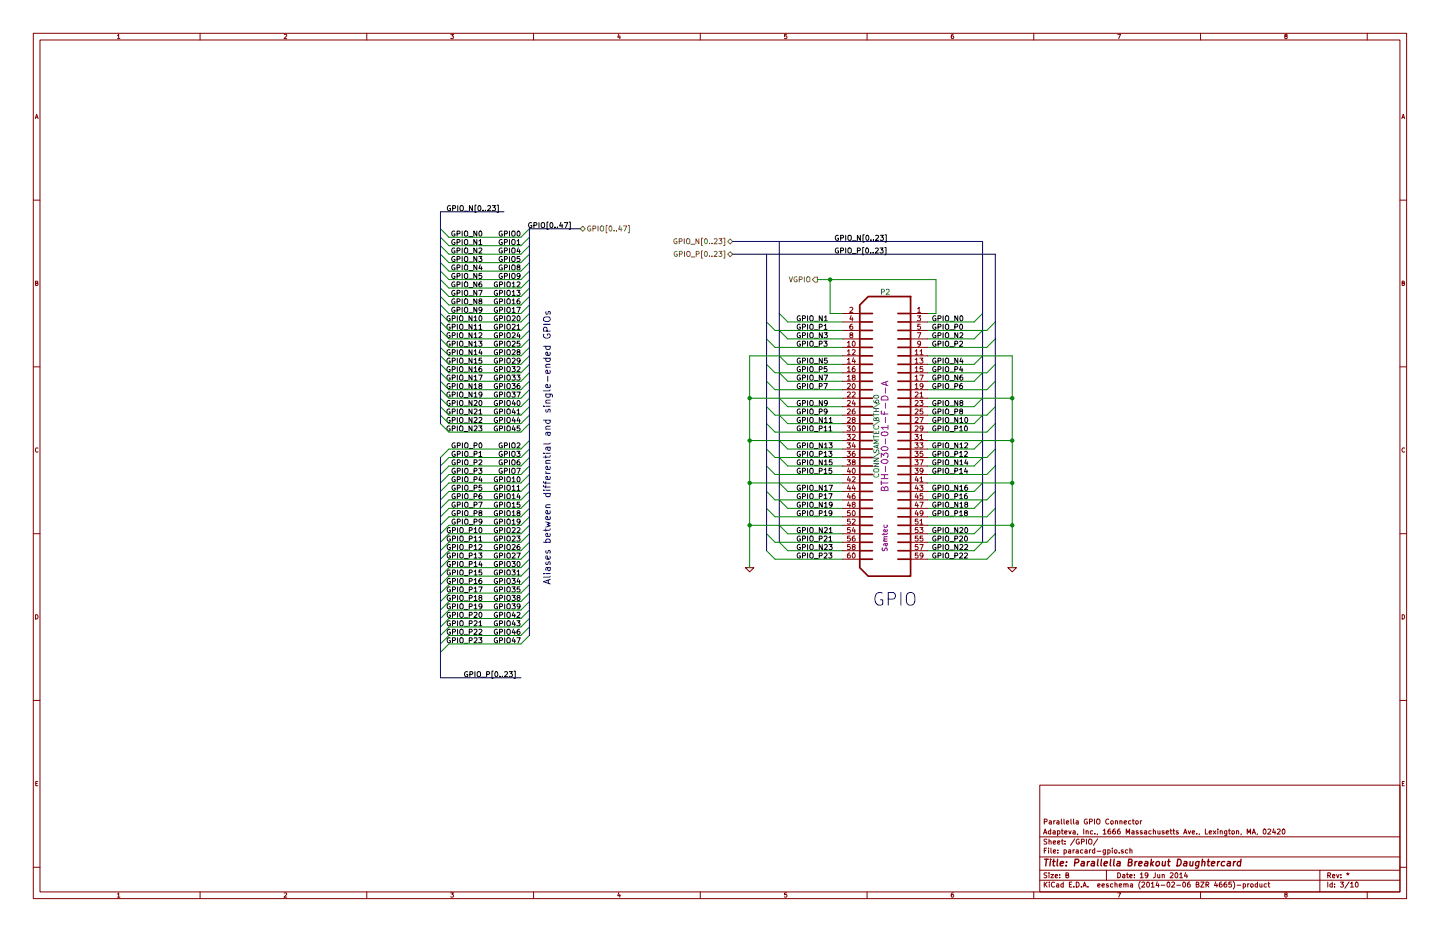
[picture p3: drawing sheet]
<svg xmlns="http://www.w3.org/2000/svg" width="432mm" height="279mm" viewBox="0 0 432 279" stroke-linecap="round" stroke-linejoin="round" font-family="sans-serif">
<g fill="none" stroke="#840000" stroke-width=".3">
<path d="M10 10h411.8v259.4h-411.8zM12 12h407.8v255.4h-407.8zM35.2 10.6l.4-.3v1.3M35.2 11.6h.8M60 10v2M85.2 10.4l.5-.1 .3 .3-.8 1h.8M110 10v2M135.2 10.3h.8l-.5 .5 .5 .2-.1 .5h-.7M160 10v2M185.5 10.2l-.3 1h.8M185.9 10.7v.9M210 10v2"/>
<path d="M235.9 10.3h-.6l-.1 .6 .6-.1 .2 .5-.3 .3-.5-.1M260 10v2M285.9 10.3l-.6 .3-.1 .7 .3 .3 .4-.1v-.7h-.4l-.3 .2M310 10v2M335.2 10.3h.8l-.5 1.3M360 10v2M385.5 10.8l-.3-.2 .3-.3h.4v.4a.5 .5 0 0 0-.5 .2 .5 .5 0 0 0 0 .6l.3 .1 .3-.3-.3-.5M410 10v2M10.6 35.6l.4-1.3 .4 1.3M10.7 35.2h.6M420.3 35.6l.5-1.3 .4 1.3M420.5 35.2h.6"/>
<path d="M10 60h2M419.8 60h2M10.7 84.9l.5-.1 .1-.4-.6-.1v1.3h.5l.2-.5-.3-.2M252.7 94h5.1M252.7 96.5h5.1M252.7 99.1h5.1M254.8 92.3l.6-.2 .3 .5-.9 1h.9M255.2 94.6l-.4 1.1h1M255.6 97.2l-.7 .4-.1 .9 .3 .2 .6-.1-.1-.7-.5-.1-.3 .3M255.6 95.2v1M273 94h5.1M273 96.5h5.1"/>
<path d="M273 99.1h5.1M275.1 94.7h.9l-.5 .6 .5 .2v.5l-.3 .2-.6-.2M275.1 99.7h1l-.6 1.6M275.2 92.6l.4-.5v1.5M275.2 93.6h.8M276 97.2h-.8v.7h.7l.1 .6-.3 .2-.5-.1M420.4 84.9l.6-.1 .1-.4-.7-.1v1.3h.6l.2-.5-.3-.2M10 110h2M252.7 101.6h5.1M252.7 104.1h5.1M252.7 116.8h5.1M252.7 106.7h5.1"/>
<path d="M252.7 119.4h5.1M252.7 109.2h5.1M252.7 111.8h5.1M252.7 114.3h5.1M254.1 102.7l.5-.4v1.5M254.1 115.1l.6-.1 .3 .4-.9 1.1h.9M254.1 105.3l.5-.5v1.5M254.1 117.7l.6-.2 .3 .5-.9 1h.9M254.1 107.8l.5-.4v1.5M254.1 110.3l.5-.4v1.5M254.1 112.9l.5-.5v1.6M254.1 103.8h.9"/>
<path d="M254.1 106.3h.9M254.1 108.9h.9M254.1 111.4h.9M254.1 114h.9M255.1 100.4l-.3-.3 .1-.2 .7-.1 .1 .5-.9 .4 .3 .6 .6-.3-.3-.6M255.5 105l.6-.2 .3 .5-.9 1h.9M255.5 117.7l.6-.2 .3 .5-.9 1h.9M255.7 102.4l.2-.1a.74 .74 0 0 1 .6 .8 .74 .74 0 0 1-.7 .6l-.3-.5zM255.7 115.1l.2-.1a.74 .74 0 0 1 .6 .8 .74 .74 0 0 1-.7 .6l-.3-.5zM255.9 113.1l-.4-.3 .1-.2 .7-.1 .1 .5-.9 .4 .4 .6 .5-.3-.3-.6M255.9 107.3l-.4 1.1h1M255.9 120l-.4 1.1h1"/>
<path d="M256.3 109.9l-.7 .4-.1 .9 .4 .2 .5-.1-.1-.7-.4-.1-.4 .3M256.3 107.9v1M273 101.6h5.1M273 104.1h5.1M273 116.8h5.1M273 106.7h5.1M273 119.4h5.1M273 109.2h5.1M273 111.8h5.1M273 114.3h5.1M274.4 105.3l.5-.5v1.5M274.4 117.7l.6-.2 .3 .5-.9 1h.9"/>
<path d="M274.4 107.8l.5-.4v1.5M274.4 110.3l.5-.4v1.5M274.4 112.9l.5-.5v1.6M274.4 115.4l.5-.4v1.5M274.4 106.3h.9M274.4 108.9h.9M274.4 111.4h.9M274.4 114h.9M274.4 116.5h.9M275.8 107.4h1l-.5 .6 .5 .2-.1 .5-.2 .2-.7-.2M275.8 112.4h1l-.6 1.6M275.9 105.3l.4-.5v1.5"/>
<path d="M275.9 118l.4-.5v1.5M275.9 106.3h.9M275.9 119h.9M276 102.9l-.3 .3-.5-.3v-.5l.5-.1a.96 .96 0 0 1-.1 1.5h-.3M276.7 109.9h-.8v.7h.7l.2 .6-.3 .2-.6-.1M276.8 115.6l-.3 .3-.6-.3v-.5l.6-.1a.96 .96 0 0 1-.2 1.5h-.3M419.8 110h2M11.4 134.4a.58 .58 0 0 0-.8 .5 .58 .58 0 0 0 .8 .5M252.7 129.5h5.1M252.7 132.1h5.1M252.7 121.9h5.1M252.7 134.6h5.1"/>
<path d="M252.7 124.5h5.1M252.7 137.2h5.1M252.7 127h5.1M252.7 139.7h5.1M254.1 127.7h.9l-.5 .6 .5 .2-.1 .6-.2 .1-.6-.1M254.1 130.2h.9l-.5 .6 .5 .3-.1 .5-.2 .1-.6-.1M254.1 132.8h.9l-.5 .6 .5 .2-.1 .5-.2 .2-.6-.2M254.1 135.3h.9l-.5 .6 .5 .3-.1 .5-.2 .1-.6-.1M254.1 137.8h.9l-.5 .6 .5 .3-.1 .5-.2 .2-.6-.2M254.1 120.2l.6-.1 .3 .4-.9 1.1h.9M254.1 122.8l.6-.2 .3 .4-.9 1.1h.9M254.1 125.3l.6-.2 .3 .5-.9 1.1h.9"/>
<path d="M255.5 130.4l.6-.2 .3 .5-.9 1h.9M255.7 127.8l.2-.1a.74 .74 0 0 1 .6 .8 .74 .74 0 0 1-.7 .6l-.3-.5zM255.9 125.8l-.4-.3 .1-.2 .7-.1 .1 .5-.9 .4 .4 .6 .5-.3-.3-.6M255.9 138.5l-.4-.3 .1-.2 .7-.1 .1 .5-.9 .4 .4 .6 .5-.3-.3-.6M255.9 132.7l-.4 1.1h1M256.3 122.6l-.7 .4-.1 .9 .4 .2 .5-.1-.1-.7-.4-.1-.4 .3M256.3 135.3l-.7 .4-.1 .9 .4 .2 .5-.1-.1-.7-.4-.1-.4 .3M256.3 120.6v1M256.3 133.3v1M273 129.5h5.1M273 132.1h5.1M273 121.9h5.1"/>
<path d="M273 134.6h5.1M273 124.5h5.1M273 137.2h5.1M273 127h5.1M273 139.7h5.1M274.4 130.2h.9l-.5 .6 .5 .3-.1 .5-.2 .1-.6-.1M274.4 132.8h.9l-.5 .6 .5 .2-.1 .5-.2 .2-.6-.2M274.4 135.3h.9l-.5 .6 .5 .3-.1 .5-.2 .1-.6-.1M274.4 137.8h.9l-.5 .6 .5 .3-.1 .5-.2 .2-.6-.2M274.4 120.2l.6-.1 .3 .4-.9 1.1h.9M274.4 122.8l.6-.2 .3 .4-.9 1.1h.9M274.4 125.3l.6-.2 .3 .5-.9 1.1h.9"/>
<path d="M274.4 127.8l.6-.1 .3 .4-.9 1.1h.9M275.8 120.1h1l-.5 .6 .5 .2-.1 .5-.2 .2-.7-.2M275.8 132.8h1l-.5 .6 .5 .2-.1 .5-.2 .2-.7-.2M275.8 125.1h1l-.6 1.6M275.8 137.8h1l-.6 1.6M275.9 130.7l.4-.5v1.5M275.9 131.7h.9M276.7 122.6h-.8v.7h.7l.2 .6-.3 .2-.6-.1M276.7 135.3h-.8v.7h.7l.2 .6-.3 .2-.6-.1M276.8 128.3l-.3 .3-.6-.3v-.5l.6-.1a.96 .96 0 0 1-.2 1.5h-.3M421.2 134.4a.58 .58 0 0 0-.8 .5 .58 .58 0 0 0 .8 .5M10 160h2"/>
<path d="M252.7 142.2h5.1M252.7 154.9h5.1M252.7 144.8h5.1M252.7 157.5h5.1M252.7 147.3h5.1M252.7 149.9h5.1M252.7 152.4h5.1M254.5 140.3l-.4 1.1h1M254.5 142.8l-.4 1.1h1M254.5 145.4l-.4 1.1h1M254.5 147.9l-.4 1.1h1M254.5 150.5l-.4 1.1h1"/>
<path d="M254.8 140.9v1M254.8 143.4v1M254.8 146v1M254.8 148.5v1M254.8 151.1v1M254.9 153.1h-.7l-.1 .7 .7-.1 .2 .6-.3 .3-.6-.1M254.9 155.6h-.7l-.1 .8 .7-.1 .2 .6-.3 .2-.6-.1M254.9 158.2h-.7l-.1 .7 .7-.1 .2 .6-.3 .3-.6-.2M255.5 143.1l.6-.2 .3 .5-.9 1h.9M255.5 155.8l.6-.2 .3 .5-.9 1h.9M255.7 140.5l.2-.1a.74 .74 0 0 1 .6 .8 .74 .74 0 0 1-.7 .6l-.3-.5zM255.7 153.2l.2-.1a.74 .74 0 0 1 .6 .8 .74 .74 0 0 1-.7 .6l-.3-.5z"/>
<path d="M255.9 151.2l-.4-.3 .1-.2 .7-.1 .1 .5-.9 .4 .4 .6 .5-.3-.3-.6M255.9 145.4l-.4 1.1h1M255.9 158.1l-.4 1.1h1M256.3 148l-.7 .4-.1 .9 .4 .2 .5-.1-.1-.7-.4-.1-.4 .3M256.3 146v1M256.3 158.7v1M273 142.2h5.1M273 154.9h5.1M273 144.8h5.1M273 157.5h5.1M273 147.3h5.1M273 149.9h5.1"/>
<path d="M273 152.4h5.1M274.4 140.4h.9l-.5 .6 .5 .2-.1 .6-.2 .1-.6-.1M274.8 142.8l-.4 1.1h1M274.8 145.4l-.4 1.1h1M274.8 147.9l-.4 1.1h1M274.8 150.5l-.4 1.1h1M274.8 153l-.4 1.1h1M275.2 143.4v1M275.2 146v1M275.2 148.5v1M275.2 151.1v1M275.2 153.6v1"/>
<path d="M275.2 155.6h-.7l-.1 .8 .8-.1 .1 .6-.3 .2-.6-.1M275.2 158.2h-.7l-.1 .7 .8-.1 .1 .6-.3 .3-.6-.2M275.8 145.5h1l-.5 .6 .5 .2-.1 .5-.2 .2-.7-.2M275.8 158.2h1l-.5 .6 .5 .2-.1 .5-.2 .2-.7-.2M275.8 150.5h1l-.6 1.6M275.9 143.4l.4-.5v1.5M275.9 156.1l.4-.5v1.5M275.9 144.4h.9M275.9 157.1h.9M276.7 148h-.8v.7h.7l.2 .6-.3 .2-.6-.1M276.8 141l-.3 .3-.6-.3v-.5l.6-.1a.96 .96 0 0 1-.2 1.5h-.3M276.8 153.7l-.3 .3-.6-.3v-.5l.6-.1a.96 .96 0 0 1-.2 1.5h-.3"/>
<path d="M419.8 160h2M223.5 170.2h2.6l-1.3 1.3zM252.7 167.6h5.1M252.7 160h5.1M252.7 162.6h5.1M252.7 165.1h5.1M254.8 165.8l-.6 .3-.1 .9 .3 .3 .5-.1-.1-.8h-.4l-.3 .2M254.9 160.7h-.7l-.1 .7h.7l.2 .6-.3 .2-.6-.1M254.9 163.2h-.7l-.1 .8 .7-.1 .2 .6-.3 .3-.6-.2M255.7 165.9l.2-.1a.74 .74 0 0 1 .6 .8 .74 .74 0 0 1-.7 .6l-.3-.5zM255.9 163.9l-.4-.3 .1-.2 .7-.1 .1 .5-.9 .4 .4 .6 .5-.3-.3-.6M256.3 160.7l-.7 .4-.1 .9 .4 .2 .5-.1-.1-.7-.4-.1-.4 .3"/>
<path d="M273 167.6h5.1M273 160h5.1M273 162.6h5.1M273 165.1h5.1M275.2 160.7h-.7l-.1 .7h.8l.1 .6-.3 .2-.6-.1M275.2 163.2h-.7l-.1 .8 .8-.1 .1 .6-.3 .3-.6-.2M275.2 165.8h-.7l-.1 .7 .8-.1 .1 .6-.3 .3-.6-.1M275.8 163.2h1l-.6 1.6M276.7 160.7h-.8v.7h.7l.2 .6-.3 .2-.6-.1M276.8 166.4l-.3 .3-.6-.3v-.5l.6-.1a.96 .96 0 0 1-.2 1.5h-.3M302.3 170.2h2.5l-1.3 1.3zM10.7 184.3a.65 .65 0 0 1 .7 .6 .65 .65 0 0 1-.7 .7z"/>
<path d="M420.4 184.3a.65 .65 0 0 1 .8 .6 .65 .65 0 0 1-.8 .7zM10 210h2M419.8 210h2M10.7 234.9h.5M11.3 234.3h-.6v1.3h.6M311.8 235.4h108v32h-108zM420.5 234.9h.4M421.1 234.3h-.6v1.3h.6M10 260h2M311.8 256.9h108M311.8 250.9h108M312.9 250l.5-1.5 .5 1.5"/>
<path d="M313.1 249.6h.7M313.1 246.3h.7l.1-.6-.8-.2v1.5M313.1 255h.5M313.8 254.3h-.7v1.5M313.9 251.6l-.8 .1a.64 .64 0 0 0 .7 .8v.5h-.7M314.4 254.3v.1M314.4 254.8v1M314.6 252.2l.5-.1 .1 1M314.6 251.6v1.5M314.6 246.1h.6l.1 .9M315.1 249.1l-.5-.1-.2 .3v.6l.7 .1M315.1 248.5v1.5"/>
<path d="M315.1 254.3v1.2l.2 .3M315.3 246.4l-.7 .3 .2 .3h.5M315.8 249.1h.6v.9M315.8 252.6l.7-.2v-.3h-.4l-.3 .2 .1 .7h.6M315.8 255.3l.8-.2-.1-.3h-.4l-.3 .2 .1 .7h.6M316 246v1M316.4 249.4l-.7 .3 .2 .3h.5M316.4 246l-.4 .3M316.9 246.1h.6l.1 .9M317.1 252.6l.7-.2v-.3h-.5l-.2 .2 .1 .7h.6M317.1 249.1l.5-.1 .2 .3-.1 .7h-.6M317.1 249v1.5"/>
<path d="M317.2 255.6v.2M317.2 254.8v.2M317.6 246.4l-.8 .3 .3 .3h.5M318.3 245.5v1.3l.2 .2M318.3 249h.5M318.3 252.1h.5M318.5 248.5v1.3l.3 .2M318.5 251.6v1.3l.3 .2M319 245.5v1.3l.3 .2M319.1 254.8h.4l.3 .2-.1 .7h-.6M319.1 254.8v1.5M319.3 249.6l.7-.2-.1-.3-.4-.1-.2 .3v.7h.6"/>
<path d="M319.4 252.9v.2M319.4 252.1v.2M319.8 246.6l.7-.2-.1-.3-.4-.1-.2 .3v.7h.6M320.4 254.8h.6l.1 1M320.5 249l.3 1 .4-1M321.1 255.1l-.8 .3 .3 .4 .5-.1M321.1 245.5v1.3l.2 .2M321.8 249.1h.6v.9M321.8 254.8v1M321.9 245.5v1.3l.2 .2M322.2 254.8l-.4 .2M322.3 251.5l-1.3 1.9"/>
<path d="M322.4 249.4l-.7 .3 .2 .3h.5M322.7 254.8h.6v1M322.7 246.1h.6v.9M323.2 250l-.2 .3M323.3 255.1l-.7 .3 .3 .4 .4-.1M323.3 246.4l-.7 .3 .3 .3h.4M323.6 251.6a.69 .69 0 0 0-.9 .7 .69 .69 0 0 0 .9 .6v-.5h-.2M324.3 252.3h.7l.1-.6-.8-.1v1.5M324.7 254.8h-.4l-.3 .2 .1 .6 .6 .1M325 248.5v1.5M325.3 254.8h.6l.1 1M325.7 249.2l.6-.1v.9"/>
<path d="M325.7 249v1M325.8 251.6v1.5M326 255.1l-.7 .3 .2 .4 .5-.1M326 245.6a.69 .69 0 0 0-.9 .7 .69 .69 0 0 0 1 .6v-.5h-.3M326.5 251.8l.3-.2 .6 .2v.8l-.3 .5-.6-.2zM326.7 246.3h.7l.1-.6-.8-.2v1.5M326.7 254.8v1M327.1 254.8l-.4 .2M327.7 249.1l-.5-.1-.3 .3 .1 .6 .7 .1M328.2 245.5v1.5M328.3 254.8h-.5l-.2 .2v.6l.7 .1M328.3 254.3v1.5"/>
<path d="M328.3 249.9v.1M328.9 245.8l.3-.3 .6 .3v.8l-.3 .4-.6-.2zM329 255.2h1.1M329.1 250l-.1 .3M329.1 251.5l-1.2 1.9M330.8 249l.4-.5v1.5M330.8 250h.9M331.5 254.8l-.1 1.3-.6 .1M331.5 254.8h-.5l-.2 .2v.6l.7 .1M332.2 254.8h.4l.3 .2-.1 .7h-.6M332.2 254.8v1.5M332.5 245.7a.67 .67 0 0 0-1 .6 .67 .67 0 0 0 1 .6"/>
<path d="M332.9 248.5l-.6 .4-.1 .9 .3 .2 .5-.1-.1-.7-.4-.1-.3 .3M333.1 246.2h.7l-.1 .8-.6-.1zM333.5 254.3v.1M333.5 254.8v1M334.2 254.9h.7l-.1 .8-.6-.1zM334.4 248.5l-.7 .4v.9l.2 .2 .5-.1v-.7l-.5-.1-.2 .3M334.5 246.2l.6-.1v.9M334.5 246v1M335.6 255.6v.2M335.8 248.5l-.6 .4-.1 .9 .3 .2 .5-.1-.1-.7-.4-.1-.3 .3M335.8 246.2l.6-.1v.9M335.8 246v1"/>
<path d="M336.8 254.8h-.4l-.2 .2 .1 .2 .5 .1v.4h-.6M337.1 246.6l.7-.2-.1-.3-.4-.1-.2 .3 .1 .7h.5M337.7 250v-1.5l.5 1.1 .5-1.1v1.5M338.2 254.8h-.5l-.3 .2 .1 .6 .7 .1M338.8 254.9l.6-.1v1M338.8 254.3v1.5M339.1 246.1l-.4-.1-.3 .3 .1 .6 .6 .1M339.4 249.1h.6l.1 .9M339.5 246h.6M339.8 245.5v1.3l.3 .2M340.1 249.4l-.8 .3 .3 .3h.5M340.6 246.2h.6v.8l-.6-.1z"/>
<path d="M341.3 249.1l-.4-.1-.2 .3 .1 .2 .5 .1v.4h-.6M342 246v1M342.4 246l-.4 .3M342.5 249.1l-.4-.1-.2 .3 .1 .2 .5 .1v.4h-.6M343.2 249.1h.6v.9M343.8 249.4l-.7 .3 .3 .3h.4M345.2 249.1l-.4-.1-.3 .3 .1 .6 .6 .1M345.8 249.2l.6-.1 .1 .9M345.8 248.5v1.5M347.2 249l.1 1 .5-.1M347.8 249v1M349 249.1l-.3-.1-.2 .3v.2l.5 .1v.4h-.5"/>
<path d="M349.7 249.6l.7-.2-.1-.3-.4-.1-.2 .3 .1 .7h.5M350.9 249h.5M351.1 248.5v1.3l.3 .2M351.7 249h.6M351.9 248.5v1.3l.4 .2M353.3 249.1l-.4-.1-.2 .3 .1 .2 .5 .1v.4h-.6M354.9 250l.5-1.5 .5 1.5M355.1 249.6h.7M356.3 249l.3 1 .4-1M357.5 249.6l.7-.2v-.3l-.5-.1-.2 .3 .1 .7h.6M358.9 249.9v.1M359.7 250l-.2 .3"/>
<path d="M361.4 248.5v1.5h.8M362.6 249.6l.7-.2-.1-.3-.4-.1-.2 .3 .1 .7h.5M363.8 249l.8 1M364.6 249l-.8 1M365.2 248.5v.2M365.2 249v1M365.9 249.2l.6-.1v.9M365.9 249v1M367.9 249l-.1 1.4-.6 .1M367.9 249.1l-.5-.1-.2 .3v.6l.7 .1M368.4 249h.5M368.6 248.5v1.3l.3 .2"/>
<path d="M369.4 249.2h.7l-.1 .8-.6-.1zM370.8 249.2l.6-.1v.9M370.8 249v1M372.2 250l-.1 .3M374 250v-1.5l.5 1.1 .5-1.1v1.5M375.5 250l.5-1.5 .5 1.5M375.6 249.6h.7M377.1 250l-.2 .3M378.9 248.7l.2-.2a.72 .72 0 0 1 .6 .8 .72 .72 0 0 1-.7 .7l-.2-.5zM380.2 248.7l.6-.2 .3 .5-1 1h1M382 248.5l-.4 1.1h.9M382.3 249v1"/>
<path d="M383 248.7l.6-.2 .3 .5-.9 1h.9M384.6 248.7l.2-.2a.72 .72 0 0 1 .6 .8 .72 .72 0 0 1-.7 .7l-.2-.5zM419.8 260h2M35.2 268l.4-.3v1.3M35.2 269h.8M60 267.4v2M85.2 267.8l.5-.1 .3 .3-.8 1h.8M110 267.4v2M135.2 267.7h.8l-.5 .4 .5 .3-.1 .4h-.7M160 267.4v2M185.5 267.6l-.3 .9h.8M185.9 268.1v.9"/>
<path d="M210 267.4v2M235.9 267.7h-.6l-.1 .6 .6-.1 .2 .5-.3 .3-.5-.2M260 267.4v2M285.9 267.7l-.6 .3-.1 .7 .3 .3 .4-.2v-.6l-.4-.1-.3 .3M310 267.4v2M311.8 263.9h108M311.8 260.9h108M313.1 264.4v1.5M313.3 265.1l.7 .8M313.9 261.7l-.8 .1a.64 .64 0 0 0 .7 .8v.5h-.7M314 264.4l-.9 .9M314.6 261.6v.2"/>
<path d="M314.6 262.2v.9M314.6 264.4v.2M314.6 264.9v1M315.1 262.2h.8l-.8 .9h.8M316.2 264.6a.67 .67 0 0 0-.9 .6 .67 .67 0 0 0 .9 .6M316.4 262.7l.7-.2v-.3h-.5l-.2 .2 .1 .7h.6M316.8 265h.6l.1 .9M317.5 265.3l-.7 .3 .2 .3h.5M317.8 263v.1M317.8 262.2v.2M318.8 265l-.4-.1-.3 .3 .1 .6 .6 .1M318.8 264.4v1.5"/>
<path d="M319.6 262.4l.7-.2v-.4l-.7-.2v1.5h.6l.3-.4-.4-.3M320.7 265.2h.5M321.4 264.4h-.7v1.5h.7M322 265.8v.1M322.7 264.4a.76 .76 0 0 1 .9 .8 .76 .76 0 0 1-.9 .7zM324.2 265.8v.1M324.7 265.9l.5-1.5 .5 1.5M324.9 265.5h.7M326.2 265.8v.1M329.2 265.5l.7-.2-.1-.3-.4-.1-.2 .3v.7h.6M330.5 265.5l.7-.2-.1-.3-.4-.1-.2 .3v.7h.6M331.8 260.9v3"/>
<path d="M332.3 265l-.3-.1-.3 .3 .1 .2 .5 .1v.4h-.6M333.7 265l-.5-.1-.2 .3v.6l.7 .1M334.3 265.1l.6-.1 .1 .9M334.3 264.4v1.5M335.2 267.7h.8l-.5 1.3M335.2 261.6a.76 .76 0 0 1 .8 .8 .76 .76 0 0 1-.8 .7zM335.6 265.5l.7-.2v-.3l-.5-.1-.2 .3 .1 .7h.6M336.7 262.2h.5l.1 .9M337 265.1l.6-.1v.9M337 264.9v1M337.3 262.5l-.7 .3 .2 .3h.5M337.6 265.2l.2-.3 .4 .1 .1 .9"/>
<path d="M337.8 262.2h.6M338 261.6v1.3l.4 .2M338.8 262.7l.7-.2-.1-.3h-.4l-.2 .2 .1 .7h.5M339 265h.6v.9M339.6 265.3l-.7 .3 .2 .3h.5M340.2 263v.1M340.2 262.2v.2M341.9 264.2a1.71 1.71 0 0 0 0 2.3M341.9 262.1l.5-.5v1.5M341.9 263.1h.9M342.4 264.6l.6-.2 .3 .5-1 1h1M344 264.6l.2-.2a.72 .72 0 0 1 .5 .8 .72 .72 0 0 1-.7 .7l-.2-.5z"/>
<path d="M344.2 262.3l-.3 .3-.4-.1-.1-.7 .5-.2 .3 .3-.2 1.1-.5 .1M345.2 264.9l.5-.5v1.5M345.2 265.9h.9M346.4 261.6v1.3l-.6 .2M347 264.4l-.3 1.1h.9M347.1 262.2l.1 .9 .6-.1M347.4 264.9v1M347.8 262.2v.9M348.2 265.4h1.1M348.5 262.3l.6-.1v.9M348.5 262.2v.9M350.1 264.6l.2-.2a.72 .72 0 0 1 .5 .8 .72 .72 0 0 1-.6 .7l-.3-.5z"/>
<path d="M350.9 261.8l.6-.2 .3 .5-1 1h1M351.4 264.6l.5-.2 .3 .5-.9 1h.9M352.5 261.8l.2-.2a.72 .72 0 0 1 .5 .8 .72 .72 0 0 1-.6 .7l-.3-.5zM352.9 265.4h1.1M353.7 262.1l.5-.5v1.5M353.7 263.1h.9M354.8 264.6l.2-.2a.72 .72 0 0 1 .5 .8 .72 .72 0 0 1-.6 .7l-.3-.5zM355.5 261.6l-.3 1.1h.9M355.9 262.2v.9M356.8 264.4l-.7 .4v.9l.2 .2 .5-.1v-.7l-.5-.1-.2 .3M358.7 265.2l.7-.2v-.4l-.7-.2v1.5h.6l.3-.4-.4-.3M360 267.4v2"/>
<path d="M360 264.4h1.1l-1.1 1.5h1.1M361.6 265.2h.7l.1-.6-.8-.2v1.5M362 265.2l.5 .7M364.5 264.4l-.3 1.1h.9M364.9 264.9v1M366.3 264.4l-.6 .4-.1 .9 .3 .2 .5-.1-.1-.7-.4-.1-.3 .3M367.7 264.4l-.6 .4-.1 .9 .3 .2 .5-.1-.1-.7-.4-.1-.3 .3M369.2 264.4h-.7v.8l.7-.1v.7h-.7M369.8 264.2a1.71 1.71 0 0 1 0 2.3M370.9 265.4h1.2M372.8 265l.4-.1 .3 .3-.1 .7h-.6M372.8 264.9v1.5"/>
<path d="M374.1 264.9v1M374.6 264.9l-.5 .3M375.1 265.1h.6v.8l-.6-.1zM377.1 265l-.5-.1-.2 .3v.6l.7 .1M377.1 264.4v1.5M377.8 264.9l.1 1 .5-.1M378.4 264.9v1M379.8 265l-.5-.1-.3 .3 .1 .6 .7 .1M380.2 264.9h.6M380.4 264.4v1.3l.4 .2M385.5 268.2l-.3-.2 .3-.3h.4v.4a.5 .5 0 0 0-.5 .2 .5 .5 0 0 0 0 .6l.3 .1 .3-.3-.3-.5M395.8 260.9v6.5"/>
<path d="M398.1 262.4h.8v-.6l-.8-.2v1.5M398.1 264.4v1.5M398.5 262.4l.5 .7M399.5 265l-.4-.1-.3 .3 .1 .6 .6 .1M399.5 264.4v1.5M399.6 262.7l.7-.2-.1-.3h-.4l-.2 .2v.7h.6M400.2 265.8v.1M400.2 265v.2M400.8 262.2l.3 .9 .4-.9M401.9 264.4h.9l-.5 .6 .5 .2v.6h-.9M402.1 263v.1M402.1 262.2v.2"/>
<path d="M403.8 261.9h.7M403.9 262.3l.2-.3 .3 .3M404.1 261.6v.4M404.5 264.4l-1.2 1.9M405 264.9l.4-.5v1.5M405 265.9h.8M406.6 264.6l.2-.2a.72 .72 0 0 1 .5 .8 .72 .72 0 0 1-.7 .7l-.2-.5zM410 267.4v2"/>
</g>
<g fill="none" stroke="#840000" stroke-width=".41">
<path d="M313.2 257.6h1.2M313.8 257.6l-.2 2M315 258.3l-.2 1.3M315 257.6v.2M315.6 258.3h.8M316 257.6l-.2 1.7 .5 .3M317.1 257.6l-.2 1.7 .3 .3M317.9 258.9l1-.2v-.4h-.8l-.2 1 .2 .3 .6-.1M319.7 259.4v.2M319.8 258.3v.2M322.3 258.6l.9-.1 .3-.5-.2-.3-.9-.1-.2 2M324.3 258.3h.8l-.1 1.3"/>
<path d="M325.1 258.7l-.7 .1-.3 .3 .3 .5 .6-.1M326.1 258.3l-.1 1.3M326.7 258.3l-.6 .3M327.4 258.3h.7v1.3M328.2 258.7l-.7 .1-.3 .3 .2 .5 .7-.1M329.3 257.6l-.2 1.7 .2 .3M330.3 257.6l-.2 1.7 .3 .3M331.1 258.9l1-.2-.1-.4h-.6l-.3 .2v1h.8M333.1 257.6l-.2 1.7 .2 .3M334.1 257.6l-.2 1.7 .3 .3M335.1 258.3h.7v1.3M335.9 258.7l-.7 .1-.3 .3 .2 .5 .7-.1"/>
<path d="M338.4 258.5l.8-.1 .3-.2-.2-.5-.8-.1-.2 2 1-.2 .2-.5-.5-.4M340.4 258.3l-.1 1.3M341 258.3l-.6 .3M341.5 258.9l1-.2-.1-.4h-.7l-.3 1 .3 .3 .6-.1M343.4 258.3h.7v1.3M344.2 258.7l-.7 .1-.3 .3 .2 .5 .7-.1M345.3 257.6l-.3 2M345.3 258.8l.5 .8M345.9 258.3l-.8 .7M346.8 258.4l.3-.1 .5 .1v.8l-.4 .4-.5-.2zM348.6 258.3v1.2l.7-.1M349.5 258.3l-.2 1.3"/>
<path d="M350.1 258.3h.8M350.5 257.6l-.2 1.7 .4 .3M353.2 257.6a1 1 0 0 1 1.1 .7 1 1 0 0 1-.6 1.2l-.8 .1zM355.1 258.3h.8l-.1 1.3M355.9 258.7l-.7 .1-.3 .3 .2 .5 .7-.1M356.9 258.3l-.1 1.2 .8-.1M357.8 258.3l-.2 1.3M359.6 258.3l-.2 1.6-.5 .4-.4-.1M359.6 258.3h-.8l-.3 .9 .3 .4 .6-.1M360.5 258.4l.8-.1-.1 1.3M360.6 257.6l-.3 2M362 258.3h.8"/>
<path d="M362.4 257.6l-.2 1.7 .4 .3M363.3 258.9l1-.2-.1-.4h-.6l-.3 .2v1h.8M365.2 258.3l-.2 1.3M365.7 258.3l-.6 .3M367.3 258.3h-.8l-.3 .9 .3 .4 .6-.1M368.1 258.3h.8v1.3M369 258.7l-.8 .1-.3 .3 .3 .5 .7-.1M370 258.3l-.2 1.3M370.5 258.3l-.6 .3M372.1 258.3h-.8l-.3 .9 .3 .4 .6-.1M372.1 257.6l-.2 2"/>
</g>
<g fill="none" stroke="#0000c2" stroke-width=".3">
<path d="M163 97.2h2M163.1 95.3a1.27 1.27 0 0 1 1.9 .2 .71 .71 0 0 1-.7 .9h-.6a.69 .69 0 0 1-.6-1.1zM163.8 93.4l-.1 .5 .2 .3 .3-.1 .2-.7h.5v.8M164 99.3l-.1-1-.2-.2-.5 .1-.2 1.1h2M163 107.4h2M163 103.8h2M163.1 100.2a.93 .93 0 0 0 .9 1.2 .93 .93 0 0 0 .8-1.3h-.7v.4M163.7 118.1l1.8 .1 .2 .3-.1 .5M163.7 110.1h1.3M163.8 118.1l-.1 .6 .3 .4 .8-.1 .2-.3-.1-.6M163.8 107.4l-.1 .6 .3 .4 .8-.1 .2-.3-.1-.6M163.8 103.8l-.1 .6 .3 .4 .8-.1 .2-.3-.1-.6"/>
<path d="M164.2 112.8v1.6M164.9 115.3l.1 .6-.3 .3-.9-.1v-.8l.3-.1 .2 1M164.9 111l.1 .6-.3 .3-.9-.1v-.8h.3l.2 .9M164.9 105.6l.1 .6-.3 .3-.9-.1v-.8h.3l.2 .9M165 120h-1.2l-.1 .5 .1 .3M165 116.9l-.3 .3h-1.7M165 109.2l-1.2 .1-.1 .5 .1 .3M163 135.9h.2M163 121.8h.2M163 126h2M163.7 136.6v.7M163.7 138.9h1.3"/>
<path d="M163.7 135.9h1.3M163.7 128.7h1.3M163.7 121.8h1.3M163.7 120.8h1.3M163.8 126l-.1 .5 .3 .4 .8-.1 .2-.3-.1-.5M163.8 122.8l-.1 .4 .2 .3 .3-.1 .2-.6h.5v.7M164.1 134.1l.4 .9 .5-.3-.1-.6M164.1 129.6l.4 1 .5-.3-.1-.7M164.9 139.9l.1 .5-.3 .3-.9-.1v-.7l.3-.1 .2 .9M165 138l-1.2 .1-.1 .5 .1 .3M165 136.6l-.3 .5h-1.7M165 134.1h-1.2v.8"/>
<path d="M165 132.8l-.3 .3h-1.7M165 129.6l-1.2 .1v.8M165 127.8l-1.2 .1-.1 .5 .1 .3M163 147h.2M163 145.5l.3 .5h1.7M163 144.3l.3 .5h1.7M163 147.9h2M163.7 156.5l1.3 .3-1 .4 1 .4-1.3 .4M163.7 141.3l.3 .6M163.7 144.3v.8M163.7 145.5v.8M163.7 158.5v.8"/>
<path d="M163.7 152.2h1.3M163.7 147h1.3M163.7 141.9h1.3M163.8 147.9l-.1 .6 .3 .4 .8-.1 .2-.3-.1-.6M164.9 159.9l.1 .6-.3 .3-.9-.1v-.8h.3l.2 .9M164.9 154.9l.1 .6-.3 .3-.9-.1v-.8l.3-.1 .2 1M164.9 153.1l.1 .6-.3 .3-.9-.1v-.8h.3l.2 .9M164.9 142.9l.1 .6-.3 .3-.9-.1v-.8l.3-.1 .2 1M165 158.5l-.3 .5h-1.7M165 151.3l-1.2 .1-.1 .5 .1 .3M163 172h.2M163 162.6h2"/>
<path d="M163.7 172h1.3M163.8 168.5l-.1 .5 .2 .3 .3-.1 .2-.7h.5v.8M163.8 165.1l-.1 .5 .2 .3 .3-.1 .2-.7h.5v.8M163.8 162.6l-.1-.6 .3-.4 .9 .2v.8M164.1 170.1l.4 1 .5-.3-.1-.7M164.4 173.9v1M164.9 166.7l.1 .6-.3 .3-.9-.1v-.8l.3-.1 .2 1M165 173.7l-2 .7 2 .7M165 172.7l-.3 .3h-1.7M165 170.1l-1.2 .1v.8M264.5 177.8a1.56 1.56 0 0 0-1.8 .2 1.56 1.56 0 0 0-.3 1.8 1.41 1.41 0 0 0 .7 1.5 1.41 1.41 0 0 0 1.6-.2v-1.3h-.7M266.3 179.6h1.5a1.03 1.03 0 0 0 .7-1 1.03 1.03 0 0 0-.7-1h-1.5v3.8"/>
<path d="M270.2 177.6v3.8M272.3 177.8a1.28 1.28 0 0 1 1.8 .4 2.53 2.53 0 0 1-.7 3.2 1.26 1.26 0 0 1-1.6-1.2v-1.3l.2-.7z"/>
</g>
<g fill="none" stroke="#008400" stroke-width=".3">
<path d="M132.1 78.7l2.5 2.6h21.6l2.5-2.6M132.1 76.2l2.5 2.5h21.6l2.5-2.5M132.1 73.7l2.5 2.5h21.6l2.5-2.5M132.1 71.1l2.5 2.6h21.6l2.5-2.6M132.1 68.6l2.5 2.5h21.6l2.5-2.5M132.1 99.1l2.5 2.5h21.6l2.5-2.5M132.1 96.5l2.5 2.6h21.6l2.5-2.6M132.1 94l2.5 2.5h21.6l2.5-2.5M132.1 91.4l2.5 2.6h21.6l2.5-2.6M132.1 88.9l2.5 2.5h21.6l2.5-2.5M132.1 86.4l2.5 2.5h21.6l2.5-2.5M132.1 83.8l2.5 2.6h21.6l2.5-2.6"/>
<path d="M132.1 81.3l2.5 2.5h21.6l2.5-2.5M229.9 96.5l2.5 2.6h20.3M233.7 94l2.5 2.5h16.5M233.7 99.1l2.5 2.5h16.5M245.1 83.8h35.6v10.2h-2.6M248.9 83.8v10.2h3.8M294.6 94l-2.5 2.5h-14M294.6 99.1l-2.5 2.5h-14M298.4 96.5l-2.5 2.6h-17.8M132.1 119.4l2.5 2.5h21.6l2.5-2.5M132.1 116.8l2.5 2.6h21.6l2.5-2.6M132.1 114.3l2.5 2.5h21.6l2.5-2.5"/>
<path d="M132.1 111.8l2.5 2.5h21.6l2.5-2.5M132.1 109.2l2.5 2.6h21.6l2.5-2.6M132.1 106.7l2.5 2.5h21.6l2.5-2.5M132.1 104.1l2.5 2.6h21.6l2.5-2.6M132.1 101.6l2.5 2.5h21.6l2.5-2.5M224.8 119.4h27.9M229.9 101.6l2.5 2.5h20.3M229.9 109.2l2.5 2.6h20.3M229.9 114.3l2.5 2.5h20.3M233.7 106.7l2.5 2.5h16.5M233.7 111.8l2.5 2.5h16.5M233.7 119.4l2.5 2.5h16.5"/>
<path d="M252.7 106.7h-27.9v63.5M278.1 106.7h25.4v63.5M278.1 119.4h25.4M294.6 106.7l-2.5 2.5h-14M294.6 111.8l-2.5 2.5h-14M294.6 119.4l-2.5 2.5h-14M298.4 101.6l-2.5 2.5h-17.8M298.4 109.2l-2.5 2.6h-17.8M298.4 114.3l-2.5 2.5h-17.8M132.1 127l2.5 2.5h21.6l2.5-2.5M132.1 124.5l2.5 2.5h21.6l2.5-2.5M132.1 121.9l2.5 2.6h21.6l2.5-2.6"/>
<path d="M158.7 139.7l-2.5 2.5h-21.6l-2.5 2.6M158.7 137.2l-2.5 2.5h-21.6l-2.5 2.5M158.7 134.6l-2.5 2.6h-21.6l-2.5 2.5M158.7 132.1l-2.5 2.5h-21.6l-2.5 2.6M224.8 132.1h27.9M229.9 121.9l2.5 2.6h20.3M229.9 127l2.5 2.5h20.3M229.9 134.6l2.5 2.6h20.3M229.9 139.7l2.5 2.5h20.3M233.7 137.2l2.5 2.5h16.5M233.7 132.1l2.5 2.5h16.5M233.7 124.5l2.5 2.5h16.5"/>
<path d="M278.1 132.1h25.4M294.6 124.5l-2.5 2.5h-14M294.6 132.1l-2.5 2.5h-14M294.6 137.2l-2.5 2.5h-14M298.4 121.9l-2.5 2.6h-17.8M298.4 127l-2.5 2.5h-17.8M298.4 134.6l-2.5 2.6h-17.8M298.4 139.7l-2.5 2.5h-17.8M158.7 157.5l-2.5 2.5h-21.6l-2.5 2.6M158.7 154.9l-2.5 2.6h-21.6l-2.5 2.5M158.7 152.4l-2.5 2.5h-21.6l-2.5 2.6M158.7 149.9l-2.5 2.5h-21.6l-2.5 2.5"/>
<path d="M158.7 147.3l-2.5 2.6h-21.6l-2.5 2.5M158.7 144.8l-2.5 2.5h-21.6l-2.5 2.6M158.7 142.2l-2.5 2.6h-21.6l-2.5 2.5M224.8 144.8h27.9M224.8 157.5h27.9M229.9 147.3l2.5 2.6h20.3M229.9 152.4l2.5 2.5h20.3M233.7 157.5l2.5 2.5h16.5M233.7 149.9l2.5 2.5h16.5M233.7 144.8l2.5 2.5h16.5M278.1 144.8h25.4M278.1 157.5h25.4"/>
<path d="M294.6 144.8l-2.5 2.5h-14M294.6 149.9l-2.5 2.5h-14M294.6 157.5l-2.5 2.5h-14M298.4 147.3l-2.5 2.6h-17.8M298.4 152.4l-2.5 2.5h-17.8M158.7 177.8l-2.5 2.5h-21.6l-2.5 2.6M158.7 175.3l-2.5 2.5h-21.6l-2.5 2.5M158.7 172.7l-2.5 2.6h-21.6l-2.5 2.5M158.7 170.2l-2.5 2.5h-21.6l-2.5 2.6M158.7 167.6l-2.5 2.6h-21.6l-2.5 2.5M158.7 165.1l-2.5 2.5h-21.6l-2.5 2.6M158.7 162.6l-2.5 2.5h-21.6l-2.5 2.5"/>
<path d="M158.7 160l-2.5 2.6h-21.6l-2.5 2.5M229.9 160l2.5 2.6h20.3M229.9 165.1l2.5 2.5h20.3M233.7 162.6l2.5 2.5h16.5M294.6 162.6l-2.5 2.5h-14M298.4 160l-2.5 2.6h-17.8M298.4 165.1l-2.5 2.5h-17.8M158.7 190.5l-2.5 2.5h-21.6l-2.5 2.6M158.7 188l-2.5 2.5h-21.6l-2.5 2.5M158.7 185.4l-2.5 2.6h-21.6l-2.5 2.5M158.7 182.9l-2.5 2.5h-21.6l-2.5 2.6M158.7 180.3l-2.5 2.6h-21.6l-2.5 2.5"/>
</g>
<g fill="none" stroke="#000" stroke-width=".3">
<path d="M135 61.7a.69 .69 0 0 0-.9 .7 .69 .69 0 0 0 1 .6v-.5h-.3M135.7 62.5l.8-.1 .1-.6-.9-.2v1.6M136.3 69.3a.69 .69 0 0 0-.9 .7 .69 .69 0 0 0 1 .6v-.5h-.3M136.3 71.9a.69 .69 0 0 0-.9 .7 .69 .69 0 0 0 1 .6v-.5h-.3M136.3 74.4a.69 .69 0 0 0-.9 .7 .69 .69 0 0 0 1 .6v-.5h-.3M136.3 77a.69 .69 0 0 0-.9 .7 .69 .69 0 0 0 1 .6v-.6h-.3M136.3 79.5a.69 .69 0 0 0-.9 .7 .69 .69 0 0 0 1 .6v-.5h-.3M137.1 70.1l.7-.1 .1-.6-.8-.1v1.5M137.1 72.6l.7-.1 .1-.5-.8-.2v1.5M137.1 75.2l.7-.1 .1-.6-.8-.2v1.6M137.1 77.7l.7-.1 .1-.6-.8-.1v1.5M137.3 61.6v1.6"/>
<path d="M138.2 61.7l.4-.1 .3 .3v1.1l-.3 .2-.6-.2-.1-.8zM138.6 69.3v1.5M138.6 71.8v1.5M138.6 74.3v1.6M138.6 76.9v1.5M138.6 79.4v1.5M139.2 63.3h1.2M139.3 69.5l.3-.2 .6 .2-.1 1.2-.8-.1zM139.3 72l.3-.2 .6 .2-.1 1.3-.8-.2zM139.3 74.6l.3-.3 .6 .3-.1 1.2-.8-.1zM139.3 77.1l.3-.2 .6 .2-.1 1.2-.8-.1zM139.5 79.5l.4-.1 .3 .3v1l-.3 .2-.6-.2-.1-.8z"/>
<path d="M140.6 70.9h1.1M140.6 73.5h1.1M140.6 76h1.1M140.6 78.6h1.1M141.7 61.6v1.6l-.9-1.6v1.6M142.8 61.5h-.4v2.2h.4M143 69.3v1.5l-.9-1.5v1.5M143 71.8v1.5l-.9-1.5v1.5M143 74.3v1.6l-.9-1.6v1.6M143 76.9v1.5l-.9-1.5v1.5M143 79.4v1.5l-.9-1.5v1.5M143.5 61.7l.2-.1a.74 .74 0 0 1 .5 .8 .74 .74 0 0 1-.7 .7l-.2-.5z"/>
<path d="M143.6 76.9h.9l-.5 .6 .5 .2-.1 .6-.2 .1-.6-.1M143.6 72.2l.5-.4v1.5M143.6 74.5l.6-.2 .3 .5-.9 1.1h.9M143.6 73.3h.9M143.8 69.4l.2-.1a.74 .74 0 0 1 .5 .8 .74 .74 0 0 1-.7 .6l-.2-.5zM144 79.3l-.4 1.1h1M144.3 79.9v1M144.8 63v.2M145.6 63v.2M146.2 61.8l.6-.2 .3 .5-.9 1.1h.9M147.6 61.6h1l-.5 .6 .5 .3-.1 .5-.2 .2-.7-.2M149.1 61.5h.3v2.2h-.3"/>
<path d="M150.5 69.3a.69 .69 0 0 0-.9 .7 .69 .69 0 0 0 1 .6v-.5h-.3M150.5 71.9a.69 .69 0 0 0-.9 .7 .69 .69 0 0 0 1 .6v-.5h-.3M150.5 74.4a.69 .69 0 0 0-.9 .7 .69 .69 0 0 0 1 .6v-.5h-.3M150.5 77a.69 .69 0 0 0-.9 .7 .69 .69 0 0 0 1 .6v-.6h-.3M150.5 79.5a.69 .69 0 0 0-.9 .7 .69 .69 0 0 0 1 .6v-.5h-.3M151.3 70.1l.7-.1 .1-.6-.8-.1v1.5M151.3 72.6l.7-.1 .1-.5-.8-.2v1.5M151.3 75.2l.7-.1 .1-.6-.8-.2v1.6M151.3 77.7l.7-.1 .1-.6-.8-.1v1.5M152.8 69.3v1.5M152.8 71.8v1.5M152.8 74.3v1.6"/>
<path d="M152.8 76.9v1.5M152.8 79.4v1.5M153.5 69.5l.3-.2 .6 .2-.1 1.2-.8-.1zM153.5 72l.3-.2 .6 .2-.1 1.3-.8-.2zM153.5 74.6l.3-.3 .6 .3-.1 1.2-.8-.1zM153.5 77.1l.3-.2 .6 .2-.1 1.2-.8-.1zM153.7 79.5l.4-.1 .3 .3v1l-.3 .2-.6-.2-.1-.8zM155 72.2l.5-.4v1.5M155 73.3h.9M155.2 69.4l.2-.1a.74 .74 0 0 1 .6 .8 .74 .74 0 0 1-.7 .6l-.3-.5zM155.4 74.3l-.4 1.1h1M155.8 74.9v1"/>
<path d="M155.9 76.9h-.8l-.1 .7 .8-.1 .1 .6-.3 .3-.6-.1M159.4 66.8a.69 .69 0 0 0-.9 .7 .69 .69 0 0 0 1 .6v-.5h-.3M160.1 67.5h.7l.1-.6-.8-.2v1.5M161.6 66.7v1.5M162.4 67l.3-.3 .5 .3-.1 1.2-.7-.2zM164.4 66.6h-.4v2.2h.4M165 66.9l.3-.2a.74 .74 0 0 1 .5 .8 .74 .74 0 0 1-.7 .7l-.2-.5zM166.4 68.1v.1M167.2 68.1v.1M168.2 66.6l-.4 1.1h1M168.6 67.2v1M169.2 66.7h1l-.6 1.5"/>
<path d="M170.7 66.6h.3v2.2h-.3M251.4 70.6a.69 .69 0 0 0-.9 .7 .69 .69 0 0 0 .9 .6v-.5h-.3M251.4 74.4a.69 .69 0 0 0-.9 .7 .69 .69 0 0 0 .9 .6v-.5h-.3M252.1 71.3h.7l.1-.6-.8-.2v1.6M252.1 75.2l.7-.1 .1-.6-.8-.2v1.6M253.6 70.5v1.6M253.6 74.3v1.6M254.3 70.8l.3-.3 .6 .3-.1 1.2-.8-.1zM254.3 74.6l.3-.3 .6 .3-.1 1.2-.8-.1zM255.6 76h1.1M255.6 72.2h1.1M257.1 75.2l.7-.1 .1-.6-.8-.2v1.6"/>
<path d="M258 70.5v1.6l-.9-1.6v1.6M259.1 74.2h-.4v2.2h.4M259.1 70.4h-.3v2.2h.3M259.7 74.5l.2-.2a.74 .74 0 0 1 .6 .8 .74 .74 0 0 1-.7 .7l-.2-.5zM259.9 70.6l.1-.1a.74 .74 0 0 1 .6 .8 .74 .74 0 0 1-.7 .7l-.3-.5zM261.1 75.7v.2M261.2 71.9v.2M261.8 75.7v.2M261.9 71.9v.2M262.5 74.5l.6-.2 .3 .5-1 1.1h1M262.6 70.7l.5-.2 .3 .5-.9 1.1h.9M263.9 74.3h.9l-.5 .6 .5 .3-.1 .5-.2 .2-.6-.2"/>
<path d="M264 70.5h.9l-.5 .6 .5 .3-.1 .5-.2 .2-.6-.2M265.3 74.2h.4v2.2h-.4M265.4 70.4h.4v2.2h-.4M134.9 94.7a.69 .69 0 0 0-.9 .7 .69 .69 0 0 0 1 .6v-.5h-.3M134.9 97.3a.69 .69 0 0 0-.9 .7 .69 .69 0 0 0 1 .6v-.5h-.3M134.9 99.8a.69 .69 0 0 0-.9 .7 .69 .69 0 0 0 1 .6v-.5h-.3M135.6 95.5l.7-.1 .1-.6-.8-.1v1.5M135.6 98l.7-.1 .1-.5-.8-.2v1.5M136.3 82a.69 .69 0 0 0-.9 .7 .69 .69 0 0 0 1 .6v-.5h-.3M136.3 84.6a.69 .69 0 0 0-.9 .7 .69 .69 0 0 0 1 .6v-.5h-.3M136.3 87.1a.69 .69 0 0 0-.9 .7 .69 .69 0 0 0 1 .6v-.5h-.3M136.3 89.7a.69 .69 0 0 0-.9 .7 .69 .69 0 0 0 1 .6v-.6h-.3"/>
<path d="M136.3 92.2a.69 .69 0 0 0-.9 .7 .69 .69 0 0 0 1 .6v-.5h-.3M137.1 80.2h.7l.1-.6-.8-.2v1.5M137.1 82.8l.7-.1 .1-.6-.8-.1v1.5M137.1 85.3l.7-.1 .1-.5-.8-.2v1.5M137.1 87.9l.7-.1 .1-.6-.8-.2v1.6M137.1 90.4l.7-.1 .1-.6-.8-.1v1.5M137.1 92.9h.7l.1-.6-.8-.2v1.5M137.1 94.7v1.5M137.1 97.2v1.5M137.1 99.7v1.6M137.9 94.9l.3-.2 .6 .2-.2 1.2-.7-.1zM137.9 97.4l.3-.2 .6 .2-.2 1.3-.7-.2z"/>
<path d="M137.9 100l.3-.3 .6 .3-.2 1.2-.7-.1zM138.6 82v1.5M138.6 84.5v1.5M138.6 87v1.6M138.6 89.6v1.5M138.6 92.1v1.5M139.1 96.3h1.2M139.1 98.9h1.2M139.3 87.3l.3-.3 .6 .3-.1 1.2-.8-.1zM139.3 89.8l.3-.2 .6 .2-.1 1.2-.8-.1zM139.3 92.4l.3-.3 .6 .3-.1 1.2-.8-.2zM139.5 82h.4l.3 .2v1.1l-.3 .2-.6-.2-.1-.8z"/>
<path d="M139.5 84.6l.4-.1 .3 .2v1.1l-.3 .2-.6-.2-.1-.8zM140.6 81.1h1.1M140.6 83.6h1.1M140.6 86.2h1.1M140.6 88.7h1.1M140.6 91.3h1.1M140.6 93.8h1.1M141.5 94.7v1.5l-.9-1.5v1.5M141.5 97.2v1.5l-.9-1.5v1.5M141.5 99.7v1.6l-.9-1.6v1.6M142.2 95.1l.4-.4v1.5M142.2 97.6l.4-.4v1.5"/>
<path d="M142.2 96.2h.9M142.2 98.7h.9M143 82v1.5l-.9-1.5v1.5M143 84.5v1.5l-.9-1.5v1.5M143 87v1.6l-.9-1.6v1.6M143 89.6v1.5l-.9-1.5v1.5M143 92.1v1.5l-.9-1.5v1.5M143.6 87h1l-.7 1.6M143.6 97.6l.5-.4v1.5M143.6 99.9l.6-.2 .3 .5-.9 1.1h.9M143.6 98.7h.9M143.8 94.8l.2-.1a.74 .74 0 0 1 .5 .8 .74 .74 0 0 1-.7 .6l-.2-.5z"/>
<path d="M143.9 90.2l-.3-.3 .1-.2h.6l.1 .4-.8 .4 .3 .6 .6-.3-.3-.6M144.3 84.5l-.6 .4-.1 .9 .3 .2 .5-.1-.1-.7-.4-.1-.3 .3M144.4 82h-.7l-.1 .7 .7-.1 .2 .6-.3 .3-.6-.2M144.5 92.8l-.3 .3-.6-.3 .1-.5 .5-.2a.96 .96 0 0 1-.1 1.5h-.3M149.1 84.6a.69 .69 0 0 0-.9 .7 .69 .69 0 0 0 1 .6v-.5h-.3M149.1 87.1a.69 .69 0 0 0-.9 .7 .69 .69 0 0 0 1 .6v-.5h-.3M149.1 89.7a.69 .69 0 0 0-.9 .7 .69 .69 0 0 0 1 .6v-.6h-.3M149.1 92.2a.69 .69 0 0 0-.9 .7 .69 .69 0 0 0 1 .6v-.5h-.3M149.1 94.7a.69 .69 0 0 0-.9 .7 .69 .69 0 0 0 1 .6v-.5h-.3M149.1 97.3a.69 .69 0 0 0-.9 .7 .69 .69 0 0 0 1 .6v-.5h-.3M149.1 99.8a.69 .69 0 0 0-.9 .7 .69 .69 0 0 0 1 .6v-.5h-.3M149.8 85.3l.7-.1 .1-.5-.8-.2v1.5"/>
<path d="M149.8 87.9l.7-.1 .1-.6-.8-.2v1.6M149.8 90.4l.7-.1 .1-.6-.8-.1v1.5M149.8 92.9h.7l.1-.6-.8-.2v1.5M149.8 95.5l.7-.1 .1-.6-.8-.1v1.5M149.8 98l.7-.1 .1-.5-.8-.2v1.5M150.5 82a.69 .69 0 0 0-.9 .7 .69 .69 0 0 0 1 .6v-.5h-.3M151.3 80.2h.7l.1-.6-.8-.2v1.5M151.3 82.8l.7-.1 .1-.6-.8-.1v1.5M151.3 84.5v1.5M151.3 87v1.6M151.3 89.6v1.5M151.3 92.1v1.5"/>
<path d="M151.3 94.7v1.5M151.3 97.2v1.5M151.3 99.7v1.6M152.1 87.3l.3-.3 .6 .3-.2 1.2-.7-.1zM152.1 89.8l.3-.2 .6 .2-.2 1.2-.7-.1zM152.1 92.4l.3-.3 .6 .3-.2 1.2-.7-.2zM152.1 94.9l.3-.2 .6 .2-.2 1.2-.7-.1zM152.1 97.4l.3-.2 .6 .2-.2 1.3-.7-.2zM152.2 84.6l.5-.1 .3 .2v1.1l-.3 .2-.6-.2-.1-.8zM152.2 99.8l.5-.1 .3 .3v1.1l-.3 .2-.6-.2-.1-.8zM152.8 82v1.5M153.6 84.9l.5-.4v1.5"/>
<path d="M153.6 87.5l.5-.5v1.6M153.6 90l.5-.4v1.5M153.6 92.6l.5-.5v1.5M153.6 94.8l.6-.1 .3 .4-1 1.1h1M153.6 97.4l.6-.2 .3 .4-1 1.1h1M153.6 99.9l.6-.2 .3 .5-1 1.1h1M153.6 86h.9M153.6 88.6h.9M153.6 91.1h.9M153.6 93.6h.9M153.7 82h.4l.3 .2v1.1l-.3 .2-.6-.2-.1-.8zM155 87h.9l-.5 .6 .5 .3v.5l-.3 .2-.6-.2"/>
<path d="M155 92.1h1l-.7 1.5M155 84.7l.6-.2 .3 .4-.9 1.1h.9M155 97.6l.5-.4v1.5M155 98.7h.9M155.2 94.8l.2-.1a.74 .74 0 0 1 .6 .8 .74 .74 0 0 1-.7 .6l-.3-.5zM155.3 80.1l-.3-.3 .1-.2 .7-.1 .1 .4-.9 .5 .3 .5 .6-.2-.3-.6M155.4 99.7l-.4 1.1h1M155.8 89.6l-.7 .3-.1 .9 .3 .3 .6-.1-.1-.8h-.5l-.3 .2M155.9 82.6l-.3 .3-.6-.3 .1-.5 .5-.1a.96 .96 0 0 1-.1 1.5h-.3M239.9 94.7a.69 .69 0 0 0-.9 .7 .69 .69 0 0 0 1 .6v-.5h-.3M239.9 97.3a.69 .69 0 0 0-.9 .7 .69 .69 0 0 0 1 .6v-.5h-.3M239.9 99.8a.69 .69 0 0 0-.9 .7 .69 .69 0 0 0 1 .6v-.5h-.3"/>
<path d="M240.6 95.5l.8-.1 .1-.6-.9-.1v1.5M240.6 98l.8-.1 .1-.5-.9-.2v1.5M242.2 94.7v1.5M242.2 97.2v1.5M242.2 99.7v1.6M242.9 94.9l.3-.2 .6 .2-.2 1.2-.7-.1zM242.9 97.4l.3-.2 .6 .2-.2 1.3-.7-.2zM242.9 100l.3-.3 .6 .3-.2 1.2-.7-.1zM244.1 96.3h1.2M244.1 98.9h1.2M245.7 98l.7-.1 .1-.5-.8-.2v1.5M246.6 94.7v1.5l-.9-1.5v1.5"/>
<path d="M246.6 99.7v1.6l-.9-1.6v1.6M247.1 97.6l.5-.4v1.5M247.1 98.7h.9M247.1 99.7h1l-.5 .6 .5 .3-.1 .5-.2 .2-.7-.2M247.2 95.1l.4-.4v1.5M247.2 96.2h.9M280.6 94.7a.69 .69 0 0 0-.9 .7 .69 .69 0 0 0 .9 .6v-.5h-.3M280.6 97.3a.69 .69 0 0 0-.9 .7 .69 .69 0 0 0 .9 .6v-.5h-.3M280.6 99.8a.69 .69 0 0 0-.9 .7 .69 .69 0 0 0 .9 .6v-.5h-.3M281.3 95.5l.7-.1 .1-.6-.8-.1v1.5M281.3 98l.7-.1 .1-.5-.8-.2v1.5M282.8 94.7v1.5"/>
<path d="M282.8 97.2v1.5M282.8 99.7v1.6M283.7 94.7h.4l.3 .2v1.1l-.3 .2-.6-.2v-.8zM283.7 97.3l.4-.1 .3 .2v1.1l-.3 .2-.6-.2v-.8zM283.7 99.8l.4-.1 .3 .3v1.1l-.3 .2-.6-.2v-.8zM284.8 96.3h1.2M284.8 98.9h1.2M286.3 98l.7-.1 .1-.5-.8-.2v1.5M287.2 94.7v1.5l-.9-1.5v1.5M287.2 99.7v1.6l-.9-1.6v1.6M287.8 99.9l.6-.2 .3 .5-.9 1.1h.9M287.9 97.4l.2-.2a.74 .74 0 0 1 .6 .8 .74 .74 0 0 1-.7 .7l-.2-.6z"/>
<path d="M288 94.8l.2-.1a.74 .74 0 0 1 .6 .8 .74 .74 0 0 1-.7 .6l-.3-.5zM134.9 102.4a.69 .69 0 0 0-.9 .7 .69 .69 0 0 0 1 .6v-.6h-.3M134.9 104.9a.69 .69 0 0 0-.9 .7 .69 .69 0 0 0 1 .6v-.5h-.3M134.9 107.4a.69 .69 0 0 0-.9 .7 .69 .69 0 0 0 1 .6v-.5h-.3M134.9 110a.69 .69 0 0 0-.9 .7 .69 .69 0 0 0 1 .6v-.5h-.3M134.9 112.5a.69 .69 0 0 0-.9 .7 .69 .69 0 0 0 1 .6v-.5h-.3M134.9 115.1a.69 .69 0 0 0-.9 .7 .69 .69 0 0 0 1 .6v-.6h-.3M134.9 117.6a.69 .69 0 0 0-.9 .7 .69 .69 0 0 0 1 .6v-.5h-.3M135.6 100.6l.7-.1 .1-.6-.8-.2v1.6M135.6 103.1l.7-.1 .1-.6-.8-.1v1.5M135.6 105.6h.7l.1-.6-.8-.2v1.5M135.6 108.2l.7-.1 .1-.6-.8-.1v1.5"/>
<path d="M135.6 110.7l.7-.1 .1-.5-.8-.2v1.5M135.6 113.3l.7-.1 .1-.6-.8-.2v1.6M135.6 115.8l.7-.1 .1-.6-.8-.1v1.5M135.6 118.3h.7l.1-.6-.8-.2v1.5M137.1 102.3v1.5M137.1 104.8v1.5M137.1 107.4v1.5M137.1 109.9v1.5M137.1 112.4v1.6M137.1 115v1.5M137.1 117.5v1.5M137.9 102.5l.3-.2 .6 .2-.2 1.2-.7-.1z"/>
<path d="M137.9 105.1l.3-.3 .6 .3-.2 1.2-.7-.2zM137.9 107.6l.3-.2 .6 .2-.2 1.2-.7-.1zM137.9 110.1l.3-.2 .6 .2-.2 1.3-.7-.2zM137.9 112.7l.3-.3 .6 .3-.2 1.2-.7-.1zM137.9 115.2l.3-.2 .6 .2-.2 1.2-.7-.1zM137.9 117.8l.3-.3 .6 .3-.2 1.2-.7-.2zM139.1 101.4h1.2M139.1 104h1.2M139.1 109h1.2M139.1 111.6h1.2M139.1 114.1h1.2M139.1 116.7h1.2"/>
<path d="M139.1 106.5h1.2M139.1 119.2h1.2M141.5 102.3v1.5l-.9-1.5v1.5M141.5 104.8v1.5l-.9-1.5v1.5M141.5 107.4v1.5l-.9-1.5v1.5M141.5 109.9v1.5l-.9-1.5v1.5M141.5 112.4v1.6l-.9-1.6v1.6M141.5 115v1.5l-.9-1.5v1.5M141.5 117.5v1.5l-.9-1.5v1.5M142.2 100.2l.4-.5v1.6M142.2 102.7l.4-.4v1.5M142.2 105.3l.4-.5v1.5"/>
<path d="M142.2 107.8l.4-.4v1.5M142.2 110.3l.4-.4v1.5M142.2 112.9l.4-.5v1.6M142.2 115.4l.4-.4v1.5M142.2 118l.4-.5v1.5M142.2 101.3h.9M142.2 103.8h.9M142.2 106.3h.9M142.2 108.9h.9M142.2 111.4h.9M142.2 114h.9M142.2 116.5h.9"/>
<path d="M142.2 119h.9M143.6 102.3h.9l-.5 .6 .5 .2-.1 .6-.2 .1-.6-.1M143.6 112.4h1l-.7 1.6M143.9 115.6l-.3-.3 .1-.2h.6l.1 .4-.8 .4 .3 .6 .6-.3-.3-.6M144 104.7l-.4 1.1h1M144.3 109.9l-.6 .4-.1 .9 .3 .2 .5-.1-.1-.7-.4-.1-.3 .3M144.3 105.3v1M144.4 107.4h-.7l-.1 .7 .7-.1 .2 .6-.3 .3-.6-.2M144.5 118.2l-.3 .3-.6-.3 .1-.5 .5-.2a.96 .96 0 0 1-.1 1.5h-.3M149.1 102.4a.69 .69 0 0 0-.9 .7 .69 .69 0 0 0 1 .6v-.6h-.3M149.1 104.9a.69 .69 0 0 0-.9 .7 .69 .69 0 0 0 1 .6v-.5h-.3M149.1 107.4a.69 .69 0 0 0-.9 .7 .69 .69 0 0 0 1 .6v-.5h-.3"/>
<path d="M149.1 110a.69 .69 0 0 0-.9 .7 .69 .69 0 0 0 1 .6v-.5h-.3M149.1 112.5a.69 .69 0 0 0-.9 .7 .69 .69 0 0 0 1 .6v-.5h-.3M149.1 115.1a.69 .69 0 0 0-.9 .7 .69 .69 0 0 0 1 .6v-.6h-.3M149.1 117.6a.69 .69 0 0 0-.9 .7 .69 .69 0 0 0 1 .6v-.5h-.3M149.8 100.6l.7-.1 .1-.6-.8-.2v1.6M149.8 103.1l.7-.1 .1-.6-.8-.1v1.5M149.8 105.6h.7l.1-.6-.8-.2v1.5M149.8 108.2l.7-.1 .1-.6-.8-.1v1.5M149.8 110.7l.7-.1 .1-.5-.8-.2v1.5M149.8 113.3l.7-.1 .1-.6-.8-.2v1.6M149.8 115.8l.7-.1 .1-.6-.8-.1v1.5M149.8 118.3h.7l.1-.6-.8-.2v1.5"/>
<path d="M151.3 102.3v1.5M151.3 104.8v1.5M151.3 107.4v1.5M151.3 109.9v1.5M151.3 112.4v1.6M151.3 115v1.5M151.3 117.5v1.5M152.1 105.1l.3-.3 .6 .3-.2 1.2-.7-.2zM152.1 107.6l.3-.2 .6 .2-.2 1.2-.7-.1zM152.1 110.1l.3-.2 .6 .2-.2 1.3-.7-.2zM152.1 112.7l.3-.3 .6 .3-.2 1.2-.7-.1zM152.1 115.2l.3-.2 .6 .2-.2 1.2-.7-.1z"/>
<path d="M152.1 117.8l.3-.3 .6 .3-.2 1.2-.7-.2zM152.2 102.4l.5-.1 .3 .2v1.1l-.3 .2-.6-.2-.1-.8zM153.5 109.9h1l-.5 .6 .5 .3-.1 .5-.2 .1-.7-.1M153.5 112.4h1l-.5 .6 .5 .3-.1 .5-.2 .2-.7-.2M153.5 115h1l-.5 .6 .5 .2-.1 .6-.2 .1-.7-.1M153.5 117.5h1l-.5 .6 .5 .3-.1 .5-.2 .1-.7-.1M153.6 102.4l.6-.1 .3 .4-1 1.1h1M153.6 105l.6-.2 .3 .5-1 1h1M153.6 107.5l.6-.1 .3 .4-1 1.1h1M154 120l-.4 1.1h1M155 112.4h.9l-.5 .6 .5 .3v.5l-.3 .2-.6-.2M155 117.5h1l-.7 1.5"/>
<path d="M155 110.1l.6-.2 .3 .4-.9 1.1h.9M155.3 105.5l-.3-.3 .1-.2 .7-.1 .1 .4-.9 .5 .3 .5 .6-.2-.3-.6M155.8 115l-.7 .3-.1 .9 .3 .3 .6-.1-.1-.8h-.5l-.3 .2M155.8 100.3v1M155.9 102.3h-.8l-.1 .7 .8-.1 .1 .6-.3 .3-.6-.1M155.9 108l-.3 .3-.6-.3 .1-.5 .5-.1a.96 .96 0 0 1-.1 1.5h-.3M239.9 102.4a.69 .69 0 0 0-.9 .7 .69 .69 0 0 0 1 .6v-.6h-.3M239.9 107.4a.69 .69 0 0 0-.9 .7 .69 .69 0 0 0 1 .6v-.5h-.3M239.9 110a.69 .69 0 0 0-.9 .7 .69 .69 0 0 0 1 .6v-.5h-.3M239.9 112.5a.69 .69 0 0 0-.9 .7 .69 .69 0 0 0 1 .6v-.5h-.3M239.9 115.1a.69 .69 0 0 0-.9 .7 .69 .69 0 0 0 1 .6v-.6h-.3M240.6 100.6l.8-.1 .1-.6-.9-.2v1.6"/>
<path d="M240.6 103.1l.8-.1 .1-.6-.9-.1v1.5M240.6 108.2l.8-.1 .1-.6-.9-.1v1.5M240.6 110.7l.8-.1 .1-.5-.9-.2v1.5M240.6 113.3l.8-.1 .1-.6-.9-.2v1.6M240.6 115.8l.8-.1 .1-.6-.9-.1v1.5M242.2 102.3v1.5M242.2 107.4v1.5M242.2 109.9v1.5M242.2 112.4v1.6M242.2 115v1.5M242.9 102.5l.3-.2 .6 .2-.2 1.2-.7-.1zM242.9 107.6l.3-.2 .6 .2-.2 1.2-.7-.1z"/>
<path d="M242.9 110.1l.3-.2 .6 .2-.2 1.3-.7-.2zM242.9 112.7l.3-.3 .6 .3-.2 1.2-.7-.1zM242.9 115.2l.3-.2 .6 .2-.2 1.2-.7-.1zM244.1 101.4h1.2M244.1 104h1.2M244.1 109h1.2M244.1 111.6h1.2M244.1 114.1h1.2M244.1 116.7h1.2M245.7 103.1l.7-.1 .1-.6-.8-.1v1.5M245.7 110.7l.7-.1 .1-.5-.8-.2v1.5M245.7 115.8l.7-.1 .1-.6-.8-.1v1.5"/>
<path d="M246.6 107.4v1.5l-.9-1.5v1.5M246.6 112.4v1.6l-.9-1.6v1.6M247.1 102.3h.9l-.5 .6 .5 .2-.1 .6-.2 .1-.6-.1M247.1 115h1l-.7 1.5M247.1 112.4h1.1l-.7 1.6M247.9 109.9h-.7l-.1 .7h.8l.1 .6-.3 .2-.6-.1M248 107.4h-.7l-.1 .7 .7-.1 .2 .6-.3 .3-.6-.2M280.6 102.4a.69 .69 0 0 0-.9 .7 .69 .69 0 0 0 .9 .6v-.6h-.3M280.6 107.4a.69 .69 0 0 0-.9 .7 .69 .69 0 0 0 .9 .6v-.5h-.3M280.6 110a.69 .69 0 0 0-.9 .7 .69 .69 0 0 0 .9 .6v-.5h-.3M280.6 112.5a.69 .69 0 0 0-.9 .7 .69 .69 0 0 0 .9 .6v-.5h-.3M280.6 115.1a.69 .69 0 0 0-.9 .7 .69 .69 0 0 0 .9 .6v-.6h-.3"/>
<path d="M281.3 100.6l.7-.1 .1-.6-.8-.2v1.6M281.3 103.1l.7-.1 .1-.6-.8-.1v1.5M281.3 108.2l.7-.1 .1-.6-.8-.1v1.5M281.3 110.7l.7-.1 .1-.5-.8-.2v1.5M281.3 113.3l.7-.1 .1-.6-.8-.2v1.6M281.3 115.8l.7-.1 .1-.6-.8-.1v1.5M282.8 102.3v1.5M282.8 107.4v1.5M282.8 109.9v1.5M282.8 112.4v1.6M282.8 115v1.5M283.5 102.5l.3-.2 .6 .2-.1 1.2-.8-.1z"/>
<path d="M283.5 112.7l.3-.3 .6 .3-.1 1.2-.8-.1zM283.5 115.2l.3-.2 .6 .2-.1 1.2-.8-.1zM283.7 107.4h.4l.3 .2v1.1l-.3 .2-.6-.2v-.8zM283.7 110l.4-.1 .3 .2v1.1l-.3 .2-.6-.2v-.8zM284.8 101.4h1.2M284.8 104h1.2M284.8 109h1.2M284.8 111.6h1.2M284.8 114.1h1.2M284.8 116.7h1.2M286.3 103.1l.7-.1 .1-.6-.8-.1v1.5M286.3 110.7l.7-.1 .1-.5-.8-.2v1.5"/>
<path d="M286.3 115.8l.7-.1 .1-.6-.8-.1v1.5M287.2 107.4v1.5l-.9-1.5v1.5M287.2 112.4v1.6l-.9-1.6v1.6M287.8 102.4l.5-.1 .3 .4-.9 1.1h.9M288.1 109.8l-.3 1.1h.9M288.2 107.3l-.4 1.1h1M288.5 115l-.7 .3v.9l.3 .3 .5-.1-.1-.8h-.4l-.3 .2M288.5 110.4v1M288.6 112.4l-.7 .4-.1 .9 .3 .3 .5-.2v-.7l-.5-.1-.3 .3M288.6 107.9v1M134.9 120.1a.69 .69 0 0 0-.9 .7 .69 .69 0 0 0 1 .6v-.5h-.3M134.9 122.7a.69 .69 0 0 0-.9 .7 .69 .69 0 0 0 1 .6v-.5h-.3"/>
<path d="M134.9 125.2a.69 .69 0 0 0-.9 .7 .69 .69 0 0 0 1 .6v-.5h-.3M134.9 127.8a.69 .69 0 0 0-.9 .7 .69 .69 0 0 0 1 .6v-.6h-.3M135.6 120.9l.7-.1 .1-.6-.8-.1v1.5M135.6 123.4l.7-.1 .1-.5-.8-.2v1.5M135.6 126l.7-.1 .1-.6-.8-.2v1.6M135.6 128.5l.7-.1 .1-.6-.8-.1v1.5M136.4 132.8a.69 .69 0 0 0-.9 .7 .69 .69 0 0 0 1 .6v-.5h-.3M136.4 135.4a.69 .69 0 0 0-.9 .7 .69 .69 0 0 0 1 .6v-.5h-.3M136.4 137.9a.69 .69 0 0 0-.9 .7 .69 .69 0 0 0 1 .6v-.5h-.3M137.1 133.6l.8-.1v-.6l-.8-.1v1.5M137.1 136.1l.8-.1v-.5l-.8-.2v1.5M137.1 138.7l.8-.1v-.6l-.8-.2v1.6"/>
<path d="M137.1 120.1v1.5M137.1 122.6v1.5M137.1 125.1v1.6M137.1 127.7v1.5M137.9 120.3l.3-.2 .6 .2-.2 1.2-.7-.1zM137.9 122.8l.3-.2 .6 .2-.2 1.3-.7-.2zM137.9 125.4l.3-.3 .6 .3-.2 1.2-.7-.1zM137.9 127.9l.3-.2 .6 .2-.2 1.2-.7-.1zM138.7 132.8v1.5M138.7 135.3v1.5M138.7 137.8v1.6M139.1 121.7h1.2"/>
<path d="M139.1 124.3h1.2M139.1 126.8h1.2M139.1 129.4h1.2M139.4 133l.3-.2 .6 .2-.2 1.2-.7-.1zM139.4 135.5l.3-.2 .6 .2-.2 1.3-.7-.2zM139.4 138.1l.3-.3 .6 .3-.2 1.2-.7-.1zM140.6 134.4h1.2M140.6 137h1.2M140.6 139.5h1.2M141.5 120.1v1.5l-.9-1.5v1.5M141.5 122.6v1.5l-.9-1.5v1.5M141.5 125.1v1.6l-.9-1.6v1.6"/>
<path d="M141.5 127.7v1.5l-.9-1.5v1.5M142.2 120.2l.5-.1 .4 .4-1 1.1h1M142.2 122.8l.5-.2 .4 .4-1 1.1h1M142.2 125.3l.5-.2 .4 .5-1 1.1h1M142.2 127.8l.5-.1 .4 .4-1 1.1h1M142.2 133.6l.7-.1 .1-.6-.8-.1v1.5M142.2 136.1l.7-.1 .1-.5-.8-.2v1.5M142.2 138.7l.7-.1 .1-.6-.8-.2v1.6M143.6 127.7h.9l-.5 .6 .5 .2-.1 .6-.2 .1-.6-.1M143.6 123l.5-.4v1.5M143.6 125.3l.6-.2 .3 .5-.9 1.1h.9M143.6 135.7l.5-.4v1.5"/>
<path d="M143.6 138l.6-.2 .3 .5-.9 1.1h.9M143.6 136.8h.9M143.6 124.1h.9M143.8 120.2l.2-.1a.74 .74 0 0 1 .5 .8 .74 .74 0 0 1-.7 .6l-.2-.5zM143.8 132.9l.2-.1a.74 .74 0 0 1 .5 .8 .74 .74 0 0 1-.7 .6l-.2-.5zM149.1 120.1a.69 .69 0 0 0-.9 .7 .69 .69 0 0 0 1 .6v-.5h-.3M149.1 122.7a.69 .69 0 0 0-.9 .7 .69 .69 0 0 0 1 .6v-.5h-.3M149.1 125.2a.69 .69 0 0 0-.9 .7 .69 .69 0 0 0 1 .6v-.5h-.3M149.1 127.8a.69 .69 0 0 0-.9 .7 .69 .69 0 0 0 1 .6v-.6h-.3M149.8 120.9l.7-.1 .1-.6-.8-.1v1.5M149.8 123.4l.7-.1 .1-.5-.8-.2v1.5M149.8 126l.7-.1 .1-.6-.8-.2v1.6"/>
<path d="M149.8 128.5l.7-.1 .1-.6-.8-.1v1.5M150.5 132.8a.69 .69 0 0 0-.9 .7 .69 .69 0 0 0 1 .6v-.5h-.3M150.5 135.4a.69 .69 0 0 0-.9 .7 .69 .69 0 0 0 1 .6v-.5h-.3M150.5 137.9a.69 .69 0 0 0-.9 .7 .69 .69 0 0 0 1 .6v-.5h-.3M151.3 133.6l.7-.1 .1-.6-.8-.1v1.5M151.3 136.1l.7-.1 .1-.5-.8-.2v1.5M151.3 138.7l.7-.1 .1-.6-.8-.2v1.6M151.3 120.1v1.5M151.3 122.6v1.5M151.3 125.1v1.6M151.3 127.7v1.5M152.1 125.4l.3-.3 .6 .3-.2 1.2-.7-.1z"/>
<path d="M152.1 127.9l.3-.2 .6 .2-.2 1.2-.7-.1zM152.2 120.1h.5l.3 .2v1.1l-.3 .2-.6-.2-.1-.8zM152.2 122.7l.5-.1 .3 .2v1.1l-.3 .2-.6-.2-.1-.8zM152.8 132.8v1.5M152.8 135.3v1.5M152.8 137.8v1.6M153.5 133l.3-.2 .6 .2-.1 1.2-.8-.1zM153.5 135.5l.3-.2 .6 .2-.1 1.3-.8-.2zM153.5 138.1l.3-.3 .6 .3-.1 1.2-.8-.1zM154 122.5l-.4 1.1h1M154 125.1l-.4 1.1h1M154 127.6l-.4 1.1h1"/>
<path d="M154.3 120.6v1M154.3 123.1v1M154.3 125.7v1M154.3 128.2v1M155 135.3h.9l-.5 .6 .5 .3v.5l-.3 .1-.6-.1M155 123l.5-.4v1.5M155 132.9l.6-.1 .3 .4-.9 1.1h.9M155 124.1h.9M155.2 120.2l.2-.1a.74 .74 0 0 1 .6 .8 .74 .74 0 0 1-.7 .6l-.3-.5zM155.4 125.1l-.4 1.1h1M155.8 137.8l-.7 .4-.1 .9 .3 .3 .6-.2-.1-.7-.5-.1-.3 .3M155.8 125.7v1"/>
<path d="M155.9 127.7h-.8l-.1 .7 .8-.1 .1 .6-.3 .3-.6-.1M239.9 120.1a.69 .69 0 0 0-.9 .7 .69 .69 0 0 0 1 .6v-.5h-.3M239.9 122.7a.69 .69 0 0 0-.9 .7 .69 .69 0 0 0 1 .6v-.5h-.3M239.9 125.2a.69 .69 0 0 0-.9 .7 .69 .69 0 0 0 1 .6v-.5h-.3M239.9 127.8a.69 .69 0 0 0-.9 .7 .69 .69 0 0 0 1 .6v-.6h-.3M239.9 132.8a.69 .69 0 0 0-.9 .7 .69 .69 0 0 0 1 .6v-.5h-.3M239.9 135.4a.69 .69 0 0 0-.9 .7 .69 .69 0 0 0 1 .6v-.5h-.3M239.9 137.9a.69 .69 0 0 0-.9 .7 .69 .69 0 0 0 1 .6v-.5h-.3M240.6 120.9l.8-.1 .1-.6-.9-.1v1.5M240.6 123.4l.8-.1 .1-.5-.9-.2v1.5M240.6 126l.8-.1 .1-.6-.9-.2v1.6M240.6 128.5l.8-.1 .1-.6-.9-.1v1.5"/>
<path d="M240.6 133.6l.8-.1 .1-.6-.9-.1v1.5M240.6 136.1l.8-.1 .1-.5-.9-.2v1.5M240.6 138.7l.8-.1 .1-.6-.9-.2v1.6M242.2 120.1v1.5M242.2 122.6v1.5M242.2 125.1v1.6M242.2 127.7v1.5M242.2 132.8v1.5M242.2 135.3v1.5M242.2 137.8v1.6M242.9 120.3l.3-.2 .6 .2-.2 1.2-.7-.1zM242.9 122.8l.3-.2 .6 .2-.2 1.3-.7-.2z"/>
<path d="M242.9 125.4l.3-.3 .6 .3-.2 1.2-.7-.1zM242.9 127.9l.3-.2 .6 .2-.2 1.2-.7-.1zM242.9 133l.3-.2 .6 .2-.2 1.2-.7-.1zM242.9 135.5l.3-.2 .6 .2-.2 1.3-.7-.2zM242.9 138.1l.3-.3 .6 .3-.2 1.2-.7-.1zM244.1 121.7h1.2M244.1 124.3h1.2M244.1 126.8h1.2M244.1 129.4h1.2M244.1 134.4h1.2M244.1 137h1.2M244.1 139.5h1.2"/>
<path d="M245.7 123.4l.7-.1 .1-.5-.8-.2v1.5M245.7 128.5l.7-.1 .1-.6-.8-.1v1.5M245.7 136.1l.7-.1 .1-.5-.8-.2v1.5M246.6 120.1v1.5l-.9-1.5v1.5M246.6 125.1v1.6l-.9-1.6v1.6M246.6 132.8v1.5l-.9-1.5v1.5M246.6 137.8v1.6l-.9-1.6v1.6M247.1 128.1l.5-.4v1.5M247.1 135.7l.5-.4v1.5M247.1 129.2h.9M247.1 136.8h.9M247.2 125.6l.4-.5v1.6"/>
<path d="M247.2 133.2l.4-.4v1.5M247.2 138.3l.4-.5v1.6M247.2 126.7h.9M247.2 134.3h.9M247.2 139.4h.9M248 123.3l-.3 .2-.6-.2 .1-.5 .5-.2a.96 .96 0 0 1-.1 1.5h-.3M248.1 120.7l-.3 .3-.6-.3 .1-.5 .5-.1a.96 .96 0 0 1-.2 1.5h-.3M248.5 135.3h1l-.6 .6 .6 .3-.1 .5-.3 .1-.6-.1M248.6 128.1l.4-.4v1.5M248.6 129.2h.9M248.6 132.8h.9l-.5 .6 .5 .2v.5l-.3 .2-.6-.2M248.6 125.6l.5-.5v1.6"/>
<path d="M248.6 126.7h.9M249.5 137.8h-.8l-.1 .8 .8-.1 .1 .6-.3 .3-.6-.2M280.6 120.1a.69 .69 0 0 0-.9 .7 .69 .69 0 0 0 .9 .6v-.5h-.3M280.6 122.7a.69 .69 0 0 0-.9 .7 .69 .69 0 0 0 .9 .6v-.5h-.3M280.6 125.2a.69 .69 0 0 0-.9 .7 .69 .69 0 0 0 .9 .6v-.5h-.3M280.6 127.8a.69 .69 0 0 0-.9 .7 .69 .69 0 0 0 .9 .6v-.6h-.3M280.6 132.8a.69 .69 0 0 0-.9 .7 .69 .69 0 0 0 .9 .6v-.5h-.3M280.6 135.4a.69 .69 0 0 0-.9 .7 .69 .69 0 0 0 .9 .6v-.5h-.3M280.6 137.9a.69 .69 0 0 0-.9 .7 .69 .69 0 0 0 .9 .6v-.5h-.3M281.3 120.9l.7-.1 .1-.6-.8-.1v1.5M281.3 123.4l.7-.1 .1-.5-.8-.2v1.5M281.3 126l.7-.1 .1-.6-.8-.2v1.6"/>
<path d="M281.3 128.5l.7-.1 .1-.6-.8-.1v1.5M281.3 133.6l.7-.1 .1-.6-.8-.1v1.5M281.3 136.1l.7-.1 .1-.5-.8-.2v1.5M281.3 138.7l.7-.1 .1-.6-.8-.2v1.6M282.8 120.1v1.5M282.8 122.6v1.5M282.8 125.1v1.6M282.8 127.7v1.5M282.8 132.8v1.5M282.8 135.3v1.5M282.8 137.8v1.6M283.5 125.4l.3-.3 .6 .3-.1 1.2-.8-.1z"/>
<path d="M283.5 127.9l.3-.2 .6 .2-.1 1.2-.8-.1zM283.5 135.5l.3-.2 .6 .2-.1 1.3-.8-.2zM283.5 138.1l.3-.3 .6 .3-.1 1.2-.8-.1zM283.7 120.1h.4l.3 .2v1.1l-.3 .2-.6-.2v-.8zM283.7 122.7l.4-.1 .3 .2v1.1l-.3 .2-.6-.2v-.8zM283.7 132.8h.4l.3 .2v1.1l-.3 .2-.6-.2v-.8zM284.8 121.7h1.2M284.8 124.3h1.2M284.8 126.8h1.2M284.8 129.4h1.2M284.8 134.4h1.2M284.8 137h1.2"/>
<path d="M284.8 139.5h1.2M286.3 123.4l.7-.1 .1-.5-.8-.2v1.5M286.3 128.5l.7-.1 .1-.6-.8-.1v1.5M286.3 136.1l.7-.1 .1-.5-.8-.2v1.5M287.2 120.1v1.5l-.9-1.5v1.5M287.2 125.1v1.6l-.9-1.6v1.6M287.2 132.8v1.5l-.9-1.5v1.5M287.2 137.8v1.6l-.9-1.6v1.6M287.8 128.1l.4-.4v1.5M287.8 135.7l.4-.4v1.5M287.8 129.2h.8M287.8 136.8h.8"/>
<path d="M287.8 125.6l.5-.5v1.6M287.8 133.2l.5-.4v1.5M287.8 138.3l.5-.5v1.6M287.8 126.7h.9M287.8 134.3h.9M287.8 139.4h.9M288.1 123.3l-.3-.3v-.2l.7-.1 .1 .4-.8 .4 .3 .6 .5-.2-.3-.6M288.1 120.7l-.3-.3 .1-.2 .7-.1v.5l-.8 .4 .3 .6 .6-.3-.3-.6M289.2 135.5l.6-.2 .3 .4-.9 1.1h.9M289.3 132.9l.6-.1 .3 .4-1 1.1h1M289.4 127.8l.2-.1a.74 .74 0 0 1 .5 .8 .74 .74 0 0 1-.7 .6l-.2-.5zM289.4 125.3l.3-.2a.74 .74 0 0 1 .5 .8 .74 .74 0 0 1-.7 .7l-.2-.5z"/>
<path d="M289.7 137.8l-.4 1.1h.9M290 138.4v1M135 158.2a.69 .69 0 0 0-.9 .7 .69 .69 0 0 0 1 .6v-.5h-.4M135.7 159l.7-.1 .1-.6-.8-.1v1.5M136.4 140.5a.69 .69 0 0 0-.9 .7 .69 .69 0 0 0 1 .6v-.6h-.3M136.4 143a.69 .69 0 0 0-.9 .7 .69 .69 0 0 0 1 .6v-.5h-.3M136.4 145.5a.69 .69 0 0 0-.9 .7 .69 .69 0 0 0 1 .6v-.5h-.3M136.4 148.1a.69 .69 0 0 0-.9 .7 .69 .69 0 0 0 1 .6v-.5h-.3M136.4 150.6a.69 .69 0 0 0-.9 .7 .69 .69 0 0 0 1 .6v-.5h-.3M136.4 153.2a.69 .69 0 0 0-.9 .7 .69 .69 0 0 0 1 .6v-.6h-.3M136.4 155.7a.69 .69 0 0 0-.9 .7 .69 .69 0 0 0 1 .6v-.5h-.3M137.1 141.2l.8-.1v-.6l-.8-.1v1.5"/>
<path d="M137.1 143.7h.8v-.6l-.8-.2v1.5M137.1 146.3l.8-.1v-.6l-.8-.1v1.5M137.1 148.8l.8-.1v-.5l-.8-.2v1.5M137.1 151.4l.8-.1v-.6l-.8-.2v1.6M137.1 153.9l.8-.1v-.6l-.8-.1v1.5M137.1 156.4h.8v-.6l-.8-.2v1.5M137.2 158.2v1.5M137.9 158.4l.4-.2 .5 .2-.1 1.2-.8-.1zM138.7 140.4v1.5M138.7 142.9v1.5M138.7 145.5v1.5M138.7 148v1.5"/>
<path d="M138.7 150.5v1.6M138.7 153.1v1.5M138.7 155.6v1.5M139.2 159.8h1.2M139.4 145.7l.3-.2 .6 .2-.2 1.2-.7-.1zM139.4 148.2l.3-.2 .6 .2-.2 1.3-.7-.2zM139.4 150.8l.3-.3 .6 .3-.2 1.2-.7-.1zM139.4 153.3l.3-.2 .6 .2-.2 1.2-.7-.1zM139.4 155.9l.3-.3 .6 .3-.2 1.2-.7-.2zM139.5 140.5l.5-.1 .3 .2v1.1l-.3 .2-.6-.2-.1-.8zM139.5 143l.5-.1 .3 .3v1l-.3 .2-.6-.2-.1-.8zM140.6 142.1h1.2"/>
<path d="M140.6 147.1h1.2M140.6 149.7h1.2M140.6 152.2h1.2M140.6 154.8h1.2M140.6 144.6h1.2M140.6 157.3h1.2M140.7 159l.8-.1v-.6l-.8-.1v1.5M142.2 141.2l.7-.1 .1-.6-.8-.1v1.5M142.2 143.7h.7l.1-.6-.8-.2v1.5M142.2 146.3l.7-.1 .1-.6-.8-.1v1.5M142.2 148.8l.7-.1 .1-.5-.8-.2v1.5M142.2 151.4l.7-.1 .1-.6-.8-.2v1.6"/>
<path d="M142.2 153.9l.7-.1 .1-.6-.8-.1v1.5M142.2 156.4h.7l.1-.6-.8-.2v1.5M142.2 158.6l.4-.4v1.5M142.2 159.7h.9M143.6 140.4h.9l-.5 .6 .5 .2-.1 .6-.2 .1-.6-.1M143.6 150.5h1l-.7 1.6M143.8 158.2h.2a.74 .74 0 0 1 .5 .8 .74 .74 0 0 1-.7 .6l-.2-.5zM143.9 153.7l-.3-.3 .1-.2h.6l.1 .4-.8 .4 .3 .6 .6-.3-.3-.6M144 142.8l-.4 1.1h1M144.3 148l-.6 .4-.1 .9 .3 .2 .5-.1-.1-.7-.4-.1-.3 .3M144.3 143.4v1M144.4 145.5h-.7l-.1 .7 .7-.1 .2 .6-.3 .3-.6-.2"/>
<path d="M144.5 156.3l-.3 .3-.6-.3 .1-.5 .5-.2a.96 .96 0 0 1-.1 1.5h-.3M149.1 143a.69 .69 0 0 0-.9 .7 .69 .69 0 0 0 1 .6v-.5h-.3M149.1 145.5a.69 .69 0 0 0-.9 .7 .69 .69 0 0 0 1 .6v-.5h-.3M149.1 148.1a.69 .69 0 0 0-.9 .7 .69 .69 0 0 0 1 .6v-.5h-.3M149.1 150.6a.69 .69 0 0 0-.9 .7 .69 .69 0 0 0 1 .6v-.5h-.3M149.1 153.2a.69 .69 0 0 0-.9 .7 .69 .69 0 0 0 1 .6v-.6h-.3M149.1 155.7a.69 .69 0 0 0-.9 .7 .69 .69 0 0 0 1 .6v-.5h-.3M149.1 158.2a.69 .69 0 0 0-.9 .7 .69 .69 0 0 0 1 .6v-.5h-.3M149.8 143.7h.7l.1-.6-.8-.2v1.5M149.8 146.3l.7-.1 .1-.6-.8-.1v1.5M149.8 148.8l.7-.1 .1-.5-.8-.2v1.5M149.8 151.4l.7-.1 .1-.6-.8-.2v1.6"/>
<path d="M149.8 153.9l.7-.1 .1-.6-.8-.1v1.5M149.8 156.4h.7l.1-.6-.8-.2v1.5M149.8 159l.7-.1 .1-.6-.8-.1v1.5M150.5 140.5a.69 .69 0 0 0-.9 .7 .69 .69 0 0 0 1 .6v-.6h-.3M151.3 141.2l.7-.1 .1-.6-.8-.1v1.5M151.3 142.9v1.5M151.3 145.5v1.5M151.3 148v1.5M151.3 150.5v1.6M151.3 153.1v1.5M151.3 155.6v1.5M151.3 158.2v1.5"/>
<path d="M152.1 148.2l.3-.2 .6 .2-.2 1.3-.7-.2zM152.1 150.8l.3-.3 .6 .3-.2 1.2-.7-.1zM152.1 153.3l.3-.2 .6 .2-.2 1.2-.7-.1zM152.1 155.9l.3-.3 .6 .3-.2 1.2-.7-.2zM152.2 143l.5-.1 .3 .3v1l-.3 .2-.6-.2-.1-.8zM152.2 145.5h.5l.3 .2v1.1l-.3 .2-.6-.2-.1-.8zM152.2 158.2h.5l.3 .2v1.1l-.3 .2-.6-.2-.1-.8zM152.8 140.4v1.5M153.5 140.6l.3-.2 .6 .2-.1 1.2-.8-.1zM153.6 143.4l.5-.5v1.5M153.6 145.9l.5-.4v1.5M153.6 148.4l.5-.4v1.5"/>
<path d="M153.6 151l.5-.5v1.6M153.6 153.5l.5-.4v1.5M153.6 156.1l.5-.5v1.5M153.6 158.3l.6-.1 .3 .4-1 1.1h1M153.6 147h.9M153.6 149.5h.9M153.6 152.1h.9M153.6 154.6h.9M153.6 144.4h.9M153.6 157.1h.9M155 140.4h1l-.7 1.5M155 145.9l.5-.4v1.5"/>
<path d="M155 158.3l.6-.1 .3 .4-.9 1.1h.9M155 147h.9M155.2 143.1l.2-.2a.74 .74 0 0 1 .6 .8 .74 .74 0 0 1-.7 .7l-.3-.5zM155.3 153.7l-.3-.3 .1-.2h.7l.1 .4-.9 .4 .3 .6 .6-.3-.3-.6M155.4 147.9l-.4 1.1h1M155.8 148.5v1M155.9 150.5h-.8l-.1 .8 .8-.1 .1 .6-.3 .3-.6-.2M155.9 156.3l-.3 .3-.6-.3 .1-.5 .5-.2a.96 .96 0 0 1-.1 1.5h-.3M239.9 140.5a.69 .69 0 0 0-.9 .7 .69 .69 0 0 0 1 .6v-.6h-.3M239.9 145.5a.69 .69 0 0 0-.9 .7 .69 .69 0 0 0 1 .6v-.5h-.3M239.9 148.1a.69 .69 0 0 0-.9 .7 .69 .69 0 0 0 1 .6v-.5h-.3M239.9 150.6a.69 .69 0 0 0-.9 .7 .69 .69 0 0 0 1 .6v-.5h-.3"/>
<path d="M239.9 153.2a.69 .69 0 0 0-.9 .7 .69 .69 0 0 0 1 .6v-.6h-.3M239.9 158.2a.69 .69 0 0 0-.9 .7 .69 .69 0 0 0 1 .6v-.5h-.3M240.6 141.2l.8-.1 .1-.6-.9-.1v1.5M240.6 146.3l.8-.1 .1-.6-.9-.1v1.5M240.6 148.8l.8-.1 .1-.5-.9-.2v1.5M240.6 151.4l.8-.1 .1-.6-.9-.2v1.6M240.6 153.9l.8-.1 .1-.6-.9-.1v1.5M240.6 159l.8-.1 .1-.6-.9-.1v1.5M242.2 140.4v1.5M242.2 145.5v1.5M242.2 148v1.5M242.2 150.5v1.6"/>
<path d="M242.2 153.1v1.5M242.2 158.2v1.5M242.9 140.6l.3-.2 .6 .2-.2 1.2-.7-.1zM242.9 145.7l.3-.2 .6 .2-.2 1.2-.7-.1zM242.9 148.2l.3-.2 .6 .2-.2 1.3-.7-.2zM242.9 150.8l.3-.3 .6 .3-.2 1.2-.7-.1zM242.9 153.3l.3-.2 .6 .2-.2 1.2-.7-.1zM242.9 158.4l.3-.2 .6 .2-.2 1.2-.7-.1zM244.1 142.1h1.2M244.1 147.1h1.2M244.1 149.7h1.2M244.1 152.2h1.2"/>
<path d="M244.1 154.8h1.2M244.1 159.8h1.2M245.7 141.2l.7-.1 .1-.6-.8-.1v1.5M245.7 148.8l.7-.1 .1-.5-.8-.2v1.5M245.7 153.9l.7-.1 .1-.6-.8-.1v1.5M246.6 145.5v1.5l-.9-1.5v1.5M246.6 150.5v1.6l-.9-1.6v1.6M246.6 158.2v1.5l-.9-1.5v1.5M247.1 140.8l.5-.4v1.5M247.1 148.4l.5-.4v1.5M247.1 153.5l.5-.4v1.5M247.1 141.9h.9"/>
<path d="M247.1 149.5h.9M247.1 154.6h.9M247.2 145.9l.4-.4v1.5M247.2 151l.4-.5v1.6M247.2 158.3l.6-.1 .3 .4-1 1.1h1M247.2 147h.9M247.2 152.1h.9M248.5 148h1l-.6 1.5M248.6 145.5h1l-.7 1.5M248.6 158.6l.5-.4v1.5M248.6 159.7h.9M249.4 140.4h-.8v.7l.7-.1 .2 .6-.4 .3-.5-.1"/>
<path d="M249.5 153.7l-.4 .3-.5-.3v-.5l.5-.1a.96 .96 0 0 1-.1 1.5h-.3M249.5 151.2l-.3 .3-.6-.3 .1-.5 .5-.2a.96 .96 0 0 1-.1 1.6h-.3M280.6 140.5a.69 .69 0 0 0-.9 .7 .69 .69 0 0 0 .9 .6v-.6h-.3M280.6 145.5a.69 .69 0 0 0-.9 .7 .69 .69 0 0 0 .9 .6v-.5h-.3M280.6 148.1a.69 .69 0 0 0-.9 .7 .69 .69 0 0 0 .9 .6v-.5h-.3M280.6 150.6a.69 .69 0 0 0-.9 .7 .69 .69 0 0 0 .9 .6v-.5h-.3M280.6 153.2a.69 .69 0 0 0-.9 .7 .69 .69 0 0 0 .9 .6v-.6h-.3M280.6 158.2a.69 .69 0 0 0-.9 .7 .69 .69 0 0 0 .9 .6v-.5h-.3M281.3 141.2l.7-.1 .1-.6-.8-.1v1.5M281.3 146.3l.7-.1 .1-.6-.8-.1v1.5M281.3 148.8l.7-.1 .1-.5-.8-.2v1.5M281.3 151.4l.7-.1 .1-.6-.8-.2v1.6"/>
<path d="M281.3 153.9l.7-.1 .1-.6-.8-.1v1.5M281.3 159l.7-.1 .1-.6-.8-.1v1.5M282.8 140.4v1.5M282.8 145.5v1.5M282.8 148v1.5M282.8 150.5v1.6M282.8 153.1v1.5M282.8 158.2v1.5M283.5 148.2l.3-.2 .6 .2-.1 1.3-.8-.2zM283.5 150.8l.3-.3 .6 .3-.1 1.2-.8-.1zM283.7 140.5l.4-.1 .3 .2v1.1l-.3 .2-.6-.2v-.8zM283.7 145.5h.4l.3 .2v1.1l-.3 .2-.6-.2v-.8z"/>
<path d="M283.7 153.2l.4-.1 .3 .2v1.1l-.3 .2-.6-.2v-.8zM283.7 158.2h.4l.3 .2v1.1l-.3 .2-.6-.2v-.8zM284.8 142.1h1.2M284.8 147.1h1.2M284.8 149.7h1.2M284.8 152.2h1.2M284.8 154.8h1.2M284.8 159.8h1.2M286.3 141.2l.7-.1 .1-.6-.8-.1v1.5M286.3 148.8l.7-.1 .1-.5-.8-.2v1.5M286.3 153.9l.7-.1 .1-.6-.8-.1v1.5M287.2 145.5v1.5l-.9-1.5v1.5"/>
<path d="M287.2 150.5v1.6l-.9-1.6v1.6M287.2 158.2v1.5l-.9-1.5v1.5M287.8 140.8l.4-.4v1.5M287.8 148.4l.4-.4v1.5M287.8 153.5l.4-.4v1.5M287.8 141.9h.8M287.8 149.5h.8M287.8 154.6h.8M287.8 145.9l.5-.4v1.5M287.8 151l.5-.5v1.6M287.8 158.3l.6-.1 .3 .4-.9 1.1h.9M287.8 147h.9"/>
<path d="M287.8 152.1h.9M289.5 153.7l-.3-.3 .1-.2h.6l.1 .4-.8 .4 .3 .6 .6-.3-.3-.6M289.5 158.2h.2a.74 .74 0 0 1 .5 .8 .74 .74 0 0 1-.7 .6l-.2-.5zM289.6 140.3l-.4 1.1h1M289.6 151.2l-.3-.3 .1-.2 .6-.1 .1 .5-.8 .4 .3 .6 .6-.3-.3-.6M289.9 148l-.6 .4-.1 .9 .3 .2 .5-.1-.1-.7-.4-.1-.3 .3M289.9 140.9v1M290 145.5l-.6 .3-.1 .9 .3 .3 .5-.2-.1-.7h-.4l-.3 .2M135 160.8a.69 .69 0 0 0-.9 .7 .69 .69 0 0 0 1 .6v-.5h-.4M135 163.3a.69 .69 0 0 0-.9 .7 .69 .69 0 0 0 1 .6v-.5h-.4M135 165.9a.69 .69 0 0 0-.9 .7 .69 .69 0 0 0 1 .6v-.6h-.4M135 168.4a.69 .69 0 0 0-.9 .7 .69 .69 0 0 0 1 .6v-.5h-.4"/>
<path d="M135 170.9a.69 .69 0 0 0-.9 .7 .69 .69 0 0 0 1 .6v-.5h-.4M135 173.5a.69 .69 0 0 0-.9 .7 .69 .69 0 0 0 1 .6v-.5h-.4M135 176a.69 .69 0 0 0-.9 .7 .69 .69 0 0 0 1 .6v-.5h-.4M135 178.6a.69 .69 0 0 0-.9 .7 .69 .69 0 0 0 1 .6v-.6h-.4M135.7 161.5l.7-.1 .1-.5-.8-.2v1.5M135.7 164.1l.7-.1 .1-.6-.8-.2v1.6M135.7 166.6l.7-.1 .1-.6-.8-.1v1.5M135.7 169.1h.7l.1-.6-.8-.2v1.5M135.7 171.7l.7-.1 .1-.6-.8-.1v1.5M135.7 174.2l.7-.1 .1-.5-.8-.2v1.5M135.7 176.8l.7-.1 .1-.6-.8-.2v1.6M135.7 179.3l.7-.1 .1-.6-.8-.1v1.5"/>
<path d="M137.2 160.7v1.5M137.2 163.2v1.6M137.2 165.8v1.5M137.2 168.3v1.5M137.2 170.9v1.5M137.2 173.4v1.5M137.2 175.9v1.6M137.2 178.5v1.5M137.9 160.9l.4-.2 .5 .2-.1 1.3-.8-.2zM137.9 166l.4-.2 .5 .2-.1 1.2-.8-.1zM137.9 168.6l.4-.3 .5 .3-.1 1.2-.8-.2zM137.9 171.1l.4-.2 .5 .2-.1 1.2-.8-.1z"/>
<path d="M137.9 173.6l.4-.2 .5 .2-.1 1.3-.8-.2zM137.9 178.7l.4-.2 .5 .2-.1 1.2-.8-.1zM138.1 163.3l.4-.1 .3 .3v1.1l-.3 .2-.6-.2v-.8zM138.1 176l.4-.1 .3 .3v1.1l-.3 .2-.6-.2v-.8zM139.2 162.4h1.2M139.2 164.9h1.2M139.2 167.5h1.2M139.2 170h1.2M139.2 172.5h1.2M139.2 175.1h1.2M139.2 177.6h1.2M140.7 161.5l.8-.1v-.5l-.8-.2v1.5"/>
<path d="M140.7 164.1l.8-.1v-.6l-.8-.2v1.6M140.7 166.6l.8-.1v-.6l-.8-.1v1.5M140.7 169.1h.8v-.6l-.8-.2v1.5M140.7 171.7l.8-.1v-.6l-.8-.1v1.5M140.7 174.2l.8-.1v-.5l-.8-.2v1.5M140.7 176.8l.8-.1v-.6l-.8-.2v1.6M140.7 179.3l.8-.1v-.6l-.8-.1v1.5M142.2 161.1l.4-.4v1.5M142.2 163.7l.4-.5v1.6M142.2 166.2l.4-.4v1.5M142.2 168.8l.4-.5v1.5M142.2 171.3l.4-.4v1.5"/>
<path d="M142.2 173.8l.4-.4v1.5M142.2 176.4l.4-.5v1.6M142.2 178.9l.4-.4v1.5M142.2 162.2h.9M142.2 164.8h.9M142.2 167.3h.9M142.2 169.8h.9M142.2 172.4h.9M142.2 174.9h.9M142.2 177.5h.9M143.6 165.8h.9l-.5 .6 .5 .2-.1 .6-.2 .1-.6-.1M143.6 175.9h1l-.7 1.6"/>
<path d="M143.6 161.1l.5-.4v1.5M143.6 163.4l.6-.2 .3 .5-.9 1.1h.9M143.6 162.2h.9M143.9 179.1l-.3-.3 .1-.2h.6l.1 .4-.8 .4 .3 .6 .6-.3-.3-.6M144 168.2l-.4 1.1h1M144.3 173.4l-.6 .4-.1 .9 .3 .2 .5-.1-.1-.7-.4-.1-.3 .3M144.3 168.8v1M144.4 170.9h-.7l-.1 .7 .7-.1 .2 .6-.3 .3-.6-.2M149.1 160.8a.69 .69 0 0 0-.9 .7 .69 .69 0 0 0 1 .6v-.5h-.3M149.1 163.3a.69 .69 0 0 0-.9 .7 .69 .69 0 0 0 1 .6v-.5h-.3M149.1 165.9a.69 .69 0 0 0-.9 .7 .69 .69 0 0 0 1 .6v-.6h-.3M149.1 168.4a.69 .69 0 0 0-.9 .7 .69 .69 0 0 0 1 .6v-.5h-.3"/>
<path d="M149.1 170.9a.69 .69 0 0 0-.9 .7 .69 .69 0 0 0 1 .6v-.5h-.3M149.1 173.5a.69 .69 0 0 0-.9 .7 .69 .69 0 0 0 1 .6v-.5h-.3M149.1 176a.69 .69 0 0 0-.9 .7 .69 .69 0 0 0 1 .6v-.5h-.3M149.1 178.6a.69 .69 0 0 0-.9 .7 .69 .69 0 0 0 1 .6v-.6h-.3M149.8 161.5l.7-.1 .1-.5-.8-.2v1.5M149.8 164.1l.7-.1 .1-.6-.8-.2v1.6M149.8 166.6l.7-.1 .1-.6-.8-.1v1.5M149.8 169.1h.7l.1-.6-.8-.2v1.5M149.8 171.7l.7-.1 .1-.6-.8-.1v1.5M149.8 174.2l.7-.1 .1-.5-.8-.2v1.5M149.8 176.8l.7-.1 .1-.6-.8-.2v1.6M149.8 179.3l.7-.1 .1-.6-.8-.1v1.5"/>
<path d="M151.3 160.7v1.5M151.3 163.2v1.6M151.3 165.8v1.5M151.3 168.3v1.5M151.3 170.9v1.5M151.3 173.4v1.5M151.3 175.9v1.6M151.3 178.5v1.5M152.1 160.9l.3-.2 .6 .2-.2 1.3-.7-.2zM152.1 163.5l.3-.3 .6 .3-.2 1.2-.7-.1zM152.1 166l.3-.2 .6 .2-.2 1.2-.7-.1zM152.1 171.1l.3-.2 .6 .2-.2 1.2-.7-.1z"/>
<path d="M152.1 173.6l.3-.2 .6 .2-.2 1.3-.7-.2zM152.1 176.2l.3-.3 .6 .3-.2 1.2-.7-.1zM152.1 178.7l.3-.2 .6 .2-.2 1.2-.7-.1zM152.2 168.4l.5-.1 .3 .3v1l-.3 .2-.6-.2-.1-.8zM153.5 168.3h1l-.5 .6 .5 .3-.1 .5-.2 .1-.7-.1M153.5 170.9h1l-.5 .6 .5 .2-.1 .5-.2 .2-.7-.2M153.5 173.4h1l-.5 .6 .5 .3-.1 .5-.2 .1-.7-.1M153.5 175.9h1l-.5 .6 .5 .3-.1 .5-.2 .2-.7-.2M153.5 178.5h1l-.5 .6 .5 .2-.1 .6-.2 .1-.7-.1M153.6 160.9l.6-.2 .3 .4-1 1.1h1M153.6 163.4l.6-.2 .3 .5-1 1.1h1M153.6 165.9l.6-.1 .3 .4-1 1.1h1"/>
<path d="M155 160.7h.9l-.5 .6 .5 .3v.5l-.3 .1-.6-.1M155 165.8h1l-.7 1.5M155 171.3l.5-.4v1.5M155 172.4h.9M155.2 168.5l.2-.2a.74 .74 0 0 1 .6 .8 .74 .74 0 0 1-.7 .7l-.3-.5zM155.3 179.1l-.3-.3 .1-.2h.7l.1 .4-.9 .4 .3 .6 .6-.3-.3-.6M155.4 173.3l-.4 1.1h1M155.8 163.2l-.7 .4-.1 .9 .3 .3 .6-.2-.1-.7-.5-.1-.3 .3M155.8 173.9v1M155.9 175.9h-.8l-.1 .8 .8-.1 .1 .6-.3 .3-.6-.2M239.9 160.8a.69 .69 0 0 0-.9 .7 .69 .69 0 0 0 1 .6v-.5h-.3M239.9 163.3a.69 .69 0 0 0-.9 .7 .69 .69 0 0 0 1 .6v-.5h-.3"/>
<path d="M239.9 165.9a.69 .69 0 0 0-.9 .7 .69 .69 0 0 0 1 .6v-.6h-.3M240.6 161.5l.8-.1 .1-.5-.9-.2v1.5M240.6 164.1l.8-.1 .1-.6-.9-.2v1.6M240.6 166.6l.8-.1 .1-.6-.9-.1v1.5M242.2 160.7v1.5M242.2 163.2v1.6M242.2 165.8v1.5M242.9 160.9l.3-.2 .6 .2-.2 1.3-.7-.2zM242.9 163.5l.3-.3 .6 .3-.2 1.2-.7-.1zM242.9 166l.3-.2 .6 .2-.2 1.2-.7-.1zM244.1 162.4h1.2M244.1 164.9h1.2"/>
<path d="M244.1 167.5h1.2M245.7 161.5l.7-.1 .1-.5-.8-.2v1.5M245.7 166.6l.7-.1 .1-.6-.8-.1v1.5M246.6 163.2v1.6l-.9-1.6v1.6M247.1 160.9l.6-.2 .3 .4-.9 1.1h.9M247.1 165.9l.6-.1 .3 .4-.9 1.1h.9M247.2 163.4l.6-.2 .3 .5-1 1.1h1M248.5 165.8h1l-.6 .6 .6 .2-.1 .6-.3 .1-.6-.1M248.6 161.1l.4-.4v1.5M248.6 162.2h.9M248.6 163.2h.9l-.5 .6 .5 .3v.5l-.3 .2-.6-.2M280.6 160.8a.69 .69 0 0 0-.9 .7 .69 .69 0 0 0 .9 .6v-.5h-.3"/>
<path d="M280.6 163.3a.69 .69 0 0 0-.9 .7 .69 .69 0 0 0 .9 .6v-.5h-.3M280.6 165.9a.69 .69 0 0 0-.9 .7 .69 .69 0 0 0 .9 .6v-.6h-.3M281.3 161.5l.7-.1 .1-.5-.8-.2v1.5M281.3 164.1l.7-.1 .1-.6-.8-.2v1.6M281.3 166.6l.7-.1 .1-.6-.8-.1v1.5M282.8 160.7v1.5M282.8 163.2v1.6M282.8 165.8v1.5M283.5 160.9l.3-.2 .6 .2-.1 1.3-.8-.2zM283.7 163.3l.4-.1 .3 .3v1.1l-.3 .2-.6-.2v-.8zM283.7 165.9l.4-.1 .3 .2v1.1l-.3 .2-.6-.2v-.8zM284.8 162.4h1.2"/>
<path d="M284.8 164.9h1.2M284.8 167.5h1.2M286.3 161.5l.7-.1 .1-.5-.8-.2v1.5M286.3 166.6l.7-.1 .1-.6-.8-.1v1.5M287.2 163.2v1.6l-.9-1.6v1.6M287.8 160.9l.5-.2 .3 .4-.9 1.1h.9M287.8 165.9l.5-.1 .3 .4-.9 1.1h.9M287.8 163.4l.6-.2 .3 .5-.9 1.1h.9M289.2 165.9l.6-.1 .3 .4-.9 1.1h.9M289.3 163.4l.6-.2 .3 .5-1 1.1h1M289.4 160.9l.2-.2a.74 .74 0 0 1 .5 .8 .74 .74 0 0 1-.7 .7l-.2-.6zM135 181.1a.69 .69 0 0 0-.9 .7 .69 .69 0 0 0 1 .6v-.5h-.4"/>
<path d="M135 183.6a.69 .69 0 0 0-.9 .7 .69 .69 0 0 0 1 .6v-.5h-.4M135 186.2a.69 .69 0 0 0-.9 .7 .69 .69 0 0 0 1 .6v-.5h-.4M135 188.7a.69 .69 0 0 0-.9 .7 .69 .69 0 0 0 1 .6v-.5h-.4M135 191.3a.69 .69 0 0 0-.9 .7 .69 .69 0 0 0 1 .6v-.6h-.4M135.7 181.8h.7l.1-.6-.8-.2v1.5M135.7 184.4l.7-.1 .1-.6-.8-.1v1.5M135.7 186.9l.7-.1 .1-.5-.8-.2v1.5M135.7 189.5l.7-.1 .1-.6-.8-.2v1.6M135.7 192l.7-.1 .1-.6-.8-.1v1.5M137.2 181v1.5M137.2 183.6v1.5M137.2 186.1v1.5"/>
<path d="M137.2 188.6v1.6M137.2 191.2v1.5M137.9 181.3l.4-.3 .5 .3-.1 1.2-.8-.2zM137.9 183.8l.4-.2 .5 .2-.1 1.2-.8-.1zM137.9 188.9l.4-.3 .5 .3-.1 1.2-.8-.1zM137.9 191.4l.4-.2 .5 .2-.1 1.2-.8-.1zM138.1 186.2l.4-.1 .3 .2v1.1l-.3 .2-.6-.2v-.8zM139.2 180.2h1.2M139.2 182.7h1.2M139.2 185.2h1.2M139.2 187.8h1.2M139.2 190.3h1.2"/>
<path d="M139.2 192.9h1.2M140.7 181.8h.8v-.6l-.8-.2v1.5M140.7 184.4l.8-.1v-.6l-.8-.1v1.5M140.7 186.9l.8-.1v-.5l-.8-.2v1.5M140.7 189.5l.8-.1v-.6l-.8-.2v1.6M140.7 192l.8-.1v-.6l-.8-.1v1.5M142.2 181.5l.4-.5v1.5M142.2 183.7l.5-.1 .4 .4-1 1.1h1M142.2 186.3l.5-.2 .4 .4-1 1.1h1M142.2 188.8l.5-.2 .4 .5-1 1.1h1M142.2 191.3l.5-.1 .4 .4-1 1.1h1M142.2 180h.9"/>
<path d="M142.2 182.5h.9M143.6 191.2h.9l-.5 .6 .5 .2-.1 .6-.2 .1-.6-.1M143.6 186.5l.5-.4v1.5M143.6 188.8l.6-.2 .3 .5-.9 1.1h.9M143.6 187.6h.9M143.8 183.7l.2-.1a.74 .74 0 0 1 .5 .8 .74 .74 0 0 1-.7 .6l-.2-.5zM144.5 181.7l-.3 .3-.6-.3 .1-.5 .5-.2a.96 .96 0 0 1-.1 1.5h-.3M149.1 181.1a.69 .69 0 0 0-.9 .7 .69 .69 0 0 0 1 .6v-.5h-.3M149.1 183.6a.69 .69 0 0 0-.9 .7 .69 .69 0 0 0 1 .6v-.5h-.3M149.1 186.2a.69 .69 0 0 0-.9 .7 .69 .69 0 0 0 1 .6v-.5h-.3M149.1 188.7a.69 .69 0 0 0-.9 .7 .69 .69 0 0 0 1 .6v-.5h-.3M149.1 191.3a.69 .69 0 0 0-.9 .7 .69 .69 0 0 0 1 .6v-.6h-.3"/>
<path d="M149.8 181.8h.7l.1-.6-.8-.2v1.5M149.8 184.4l.7-.1 .1-.6-.8-.1v1.5M149.8 186.9l.7-.1 .1-.5-.8-.2v1.5M149.8 189.5l.7-.1 .1-.6-.8-.2v1.6M149.8 192l.7-.1 .1-.6-.8-.1v1.5M151.3 181v1.5M151.3 183.6v1.5M151.3 186.1v1.5M151.3 188.6v1.6M151.3 191.2v1.5M152.1 183.8l.3-.2 .6 .2-.2 1.2-.7-.1zM152.1 186.3l.3-.2 .6 .2-.2 1.3-.7-.2z"/>
<path d="M152.1 188.9l.3-.3 .6 .3-.2 1.2-.7-.1zM152.2 181.1l.5-.1 .3 .3v1l-.3 .2-.6-.2-.1-.8zM152.2 191.3l.5-.1 .3 .2v1.1l-.3 .2-.6-.2-.1-.8zM153.5 181h1l-.5 .6 .5 .3-.1 .5-.2 .1-.7-.1M154 183.5l-.4 1.1h1M154 186l-.4 1.1h1M154 188.6l-.4 1.1h1M154 191.1l-.4 1.1h1M154.3 184.1v1M154.3 186.6v1M154.3 189.2v1M154.3 191.7v1"/>
<path d="M155 186.1h.9l-.5 .6 .5 .3v.5l-.3 .1-.6-.1M155 191.2h1l-.7 1.5M155 183.7l.6-.1 .3 .4-.9 1.1h.9M155.8 188.6l-.7 .4-.1 .9 .3 .3 .6-.2-.1-.7-.5-.1-.3 .3M155.9 181.7l-.3 .3-.6-.3 .1-.5 .5-.2a.96 .96 0 0 1-.1 1.5h-.3M140.2 201.4a.69 .69 0 0 0-.9 .7 .69 .69 0 0 0 1 .6v-.5h-.3M140.9 202.2l.7-.1 .1-.6-.8-.2v1.6M142.4 201.3v1.6M143.2 201.6l.3-.3 .5 .3-.1 1.2-.7-.1zM144.4 203h1.2M145.9 202.2l.8-.1v-.6l-.8-.2v1.6M147.9 201.2h-.4v2.2h.4"/>
<path d="M148.5 201.5l.3-.2a.74 .74 0 0 1 .5 .8 .74 .74 0 0 1-.7 .7l-.2-.5zM149.9 202.7v.2M150.6 202.7v.2M151.3 201.5l.6-.2 .3 .5-.9 1.1h.9M152.7 201.3h.9l-.5 .6 .5 .3v.5l-.3 .2-.6-.2M154.2 201.2h.3v2.2h-.3"/>
</g>
<g fill="none" stroke="#848400" stroke-width=".3">
<path d="M174 68.6l.8-.8 .7 .8-.7 .7zM177.1 67.8a.69 .69 0 0 0-.9 .7 .69 .69 0 0 0 1 .6v-.5h-.3M177.8 68.6l.7-.1 .1-.6-.8-.2v1.6M179.3 67.7v1.6M180.1 68l.3-.3 .5 .3-.1 1.2-.7-.1zM182.1 67.6h-.4v2.2h.4M182.8 67.9l.2-.2a.74 .74 0 0 1 .5 .8 .74 .74 0 0 1-.7 .7l-.2-.5zM184.1 69.1v.2M184.9 69.1v.2M185.9 67.7l-.4 1.1h1M186.3 68.2v1.1M186.9 67.7h1l-.6 1.6"/>
<path d="M188.4 67.6h.3v2.2h-.3M202.9 71.6a.69 .69 0 0 0-.9 .7 .69 .69 0 0 0 1 .6v-.5h-.3M203 75.4a.69 .69 0 0 0-.9 .7 .69 .69 0 0 0 1 .6v-.5h-.3M203.7 72.4l.7-.1 .1-.6-.8-.1v1.5M203.7 76.2l.8-.1v-.6l-.8-.1v1.5M205.2 71.6v1.5M205.3 75.4v1.5M205.9 71.8l.3-.2 .6 .2-.1 1.2-.8-.1zM206 75.6l.3-.2 .6 .2-.2 1.2-.7-.1zM207.2 73.2h1.1M207.2 77h1.2M208.8 76.2l.7-.1 .1-.6-.8-.1v1.5"/>
<path d="M209.6 71.6v1.5l-.9-1.5v1.5M210.7 71.4h-.3v2.2h.3M210.7 75.2h-.3v2.2h.3M211.4 71.7l.2-.1a.74 .74 0 0 1 .5 .7 .74 .74 0 0 1-.6 .7l-.3-.5zM211.4 75.5l.2-.1a.74 .74 0 0 1 .5 .8 .74 .74 0 0 1-.6 .6l-.3-.5zM212.8 72.9v.2M212.8 76.7v.2M213.5 72.9v.2M213.5 76.7v.2M214.1 71.7l.6-.1 .3 .4-.9 1.1h.9M214.1 75.5l.6-.1 .3 .4-.9 1.1h.9M215.5 71.6h1l-.5 .5 .5 .3-.1 .5-.2 .2-.7-.2"/>
<path d="M215.5 75.4h1l-.5 .5 .5 .3-.1 .5-.2 .2-.7-.2M217 71.4h.3v2.2h-.3M217 75.2h.3v2.2h-.3M218.2 72.4l.7-.8 .8 .8-.8 .8zM218.2 76.2l.7-.8 .8 .8-.8 .8zM236.7 83l.5 1.5 .5-1.5M239 83.1a.69 .69 0 0 0-.9 .7 .69 .69 0 0 0 .9 .6v-.6h-.3M239.7 83.8l.7-.1 .1-.6-.8-.1v1.5M241.2 83v1.5M241.9 83.2l.3-.2 .6 .2-.1 1.2-.8-.1zM244.3 83.1h.8v1.5h-.8l-.7-.8z"/>
</g>
<path d="M151.1 63.5h-19v63.5M174 68.6h-15.3v121.9M219.7 72.4h74.9v90.2M219.7 76.2h78.7v88.9M229.9 76.2v88.9M233.7 72.4v90.2M132.1 137.2v66h24.1" fill="none" stroke="#000084" stroke-width=".3"/>
<g fill="#008400" stroke="#008400" stroke-width=".3">
<circle cx="248.9" cy="83.8" r=".51"/>
<circle cx="303.5" cy="119.4" r=".51"/>
<circle cx="303.5" cy="132.1" r=".51"/>
<circle cx="303.5" cy="144.8" r=".51"/>
<circle cx="303.5" cy="157.5" r=".51"/>
<circle cx="224.8" cy="119.4" r=".51"/>
<circle cx="224.8" cy="132.1" r=".51"/>
<circle cx="224.8" cy="144.8" r=".51"/>
<circle cx="224.8" cy="157.5" r=".51"/>
</g>
<g fill="none" stroke="#840000" stroke-width=".51">
<path d="M257.8 91.4l2.5-2.5h12.7v83.8h-12.7l-2.5-2.5zM257.8 99.1h3.8M257.8 96.5h3.8M257.8 94h3.8M269.2 99.1h3.8M269.2 96.5h3.8M269.2 94h3.8M257.8 119.4h3.8M257.8 116.8h3.8M257.8 114.3h3.8M257.8 111.8h3.8M257.8 109.2h3.8"/>
<path d="M257.8 106.7h3.8M257.8 104.1h3.8M257.8 101.6h3.8M269.2 119.4h3.8M269.2 116.8h3.8M269.2 114.3h3.8M269.2 111.8h3.8M269.2 109.2h3.8M269.2 106.7h3.8M269.2 104.1h3.8M269.2 101.6h3.8M257.8 139.7h3.8"/>
<path d="M257.8 137.2h3.8M257.8 134.6h3.8M257.8 132.1h3.8M257.8 129.5h3.8M257.8 127h3.8M257.8 124.5h3.8M257.8 121.9h3.8M269.2 139.7h3.8M269.2 137.2h3.8M269.2 134.6h3.8M269.2 132.1h3.8M269.2 129.5h3.8"/>
<path d="M269.2 127h3.8M269.2 124.5h3.8M269.2 121.9h3.8M257.8 157.5h3.8M257.8 154.9h3.8M257.8 152.4h3.8M257.8 149.9h3.8M257.8 147.3h3.8M257.8 144.8h3.8M257.8 142.2h3.8M269.2 157.5h3.8M269.2 154.9h3.8"/>
<path d="M269.2 152.4h3.8M269.2 149.9h3.8M269.2 147.3h3.8M269.2 144.8h3.8M269.2 142.2h3.8M257.8 167.6h3.8M257.8 165.1h3.8M257.8 162.6h3.8M257.8 160h3.8M269.2 167.6h3.8M269.2 165.1h3.8M269.2 162.6h3.8"/>
<path d="M269.2 160h3.8"/>
</g>
<g fill="none" stroke="#008484" stroke-width=".3">
<path d="M264.3 87.5h.7l.1-.6-.8-.2v1.5M265.8 86.9l.5-.2 .3 .4-.9 1.1h.9M262.1 118.7a.73 .73 0 0 1 .8-.3 .73 .73 0 0 1 .5 .8 .74 .74 0 0 1-.8 .3 .74 .74 0 0 1-.5-.8zM262 139h1.5l-1.5 .9h1.5M262 137.4h1.5l-1.5 .9h1.5M262 129.2v.8h1.5v-.8M262 120.1l.3 .7h.9l.3-.3-.2-.5-.7 .1v.4l.2 .3M262 123.9v.8M262 130.5v.8M262 130.9h1.5M262 124.3h1.5M262 123.4h1.5"/>
<path d="M262 122.5h1.5M262.1 134.8v.8a.63 .63 0 0 0 .8-.7l.5 .1v.7M262.1 127.7a.68 .68 0 0 0 .6 1 .68 .68 0 0 0 .6-1M262.7 125.6l.3-.4 .5 .3v.6h-1.5l.1-.8 .5 .1 .1 .7M262.7 122.5v.9M262.7 129.5v.5M263.1 133.5v.8M263.5 133.4l-1.5 .5 1.5 .5M263.5 131.9h-1.5l1.1 .5-1.1 .5h1.5M263.8 135.8l-2 1.4M263.8 126.3l-2 1.3M263.8 121l-2 1.3"/>
<path d="M262.1 140.7l1.2-.1 .2 .5-.5 .4h-.8l-.2-.4zM262.1 142.1a.68 .68 0 0 0 .6 1 .68 .68 0 0 0 .6-1"/>
</g>
<g fill="none" stroke="#840084" stroke-width=".3">
<path d="M264.3 119.1a1.09 1.09 0 0 1 1.3-.3 1.09 1.09 0 0 1 .7 1.1h-2.1zM265.5 116.3v1.6M265.7 114.5v.9M266.3 114.3l-2.1 .7 2.1 .6M264.2 137.1v-1.3l.8 .7 .2-.6h.9l.2 .3-.2 .9M264.2 123.2v1h2.1M264.3 138a1.2 1.2 0 0 1 2 .5 1.15 1.15 0 0 1-2.1-.2zM264.3 134.2a1.2 1.2 0 0 1 2 .4 1.15 1.15 0 0 1-2.1-.2zM264.3 129.7a1.2 1.2 0 0 1 2 .4 1.15 1.15 0 0 1-2.1-.2zM265.2 123.5v.7M265.5 120.9v1.5M265.5 125.1v1.6"/>
<path d="M265.5 131.5v1.5M265.5 139.8v1.6M266.3 128.1h-2.1l.6 .6M266.3 127.5v1.2M264.2 144.2v1.1M264.2 144.8h2.1M264.2 143.5h2.1M264.2 142.3h2.1M265 159.8v.6M265.1 157.4l-.1 .4 .3 .3 .7-.1v-.6M265.2 146.4l.4-.5 .5 .1 .2 .3v.8h-2.1l.2-1h.6l.2 1M265.2 142.3v1.2"/>
<path d="M266 158.8v.4l-.2 .2-.7-.1v-.5l.3-.1 .1 .7M266 159.8l-.2 .4h-1.3M264.6 164.2l.1 .8a.63 .63 0 0 0 .8-.7l.5 .1v.7M265 162.2h1M265.4 162.9l.3 .8 .3-.3v-.5M266 162.9l-.9 .1v.6M266 161.6h-.9l.1 .6M266 160.9l-.9 .1-.1 .3 .3 .3"/>
</g>
</svg>
